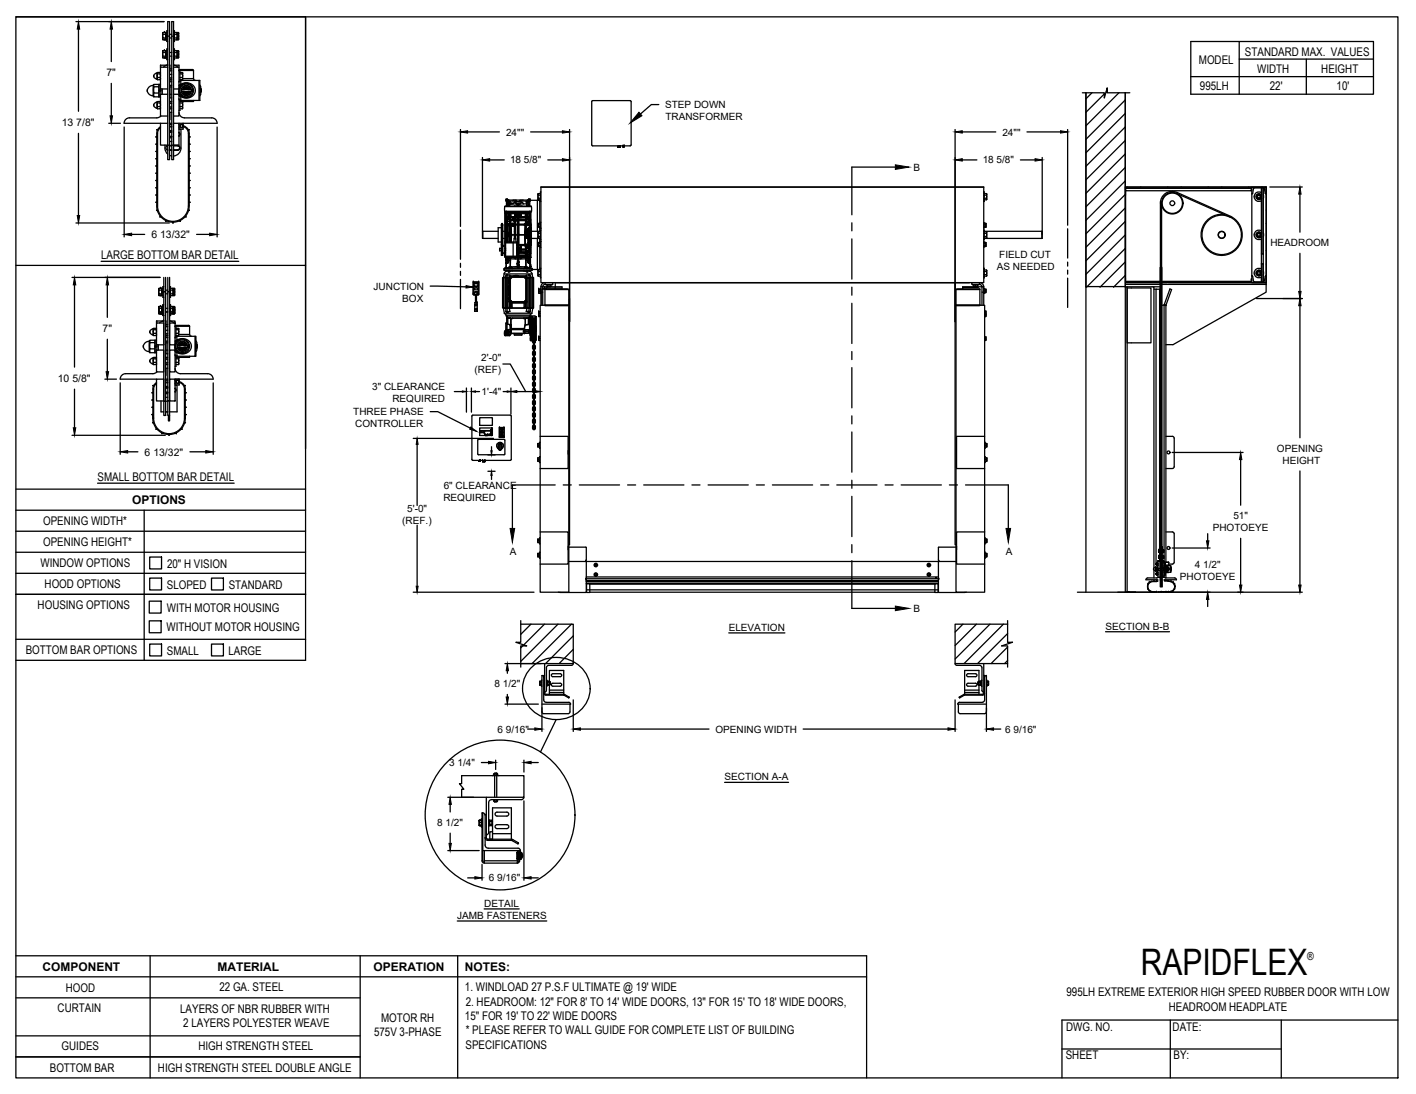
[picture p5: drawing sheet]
<svg xmlns="http://www.w3.org/2000/svg" width="279mm" height="216mm" viewBox="0 0 279 216" stroke-linecap="round" stroke-linejoin="round" font-family="sans-serif">
<defs><g id="words">
<text font-size="7.2" x="225.1" y="192.4">RAPIDFLEX</text>
<g font-size="2.4">
<text x="245.6" y="11">STANDARD MAX. VALUES</text>
<text x="236.6" y="12.7">MODEL</text>
<text x="236.8" y="17.8">995LH</text>
<text x="248.1" y="14.4">WIDTH</text>
<text x="250.6" y="17.8">22'</text>
<text x="260.7" y="14.4">HEIGHT</text>
<text x="263.7" y="17.8">10'</text>
<text x="19.9" y="51.1">LARGE BOTTOM BAR DETAIL</text>
<text x="19.3" y="94.9">SMALL BOTTOM BAR DETAIL</text>
<text x="26.1" y="99.4">OPTIONS</text>
<text x="8.5" y="103.7">OPENING WIDTH*</text>
<text x="8.5" y="107.8">OPENING HEIGHT*</text>
<text x="8" y="112">WINDOW OPTIONS</text>
<text x="33" y="112">20&quot; H VISION</text>
<text x="8.8" y="116.1">HOOD OPTIONS</text>
<text x="32.9" y="116.2">SLOPED</text>
<text x="45.1" y="116.2">STANDARD</text>
<text x="7.4" y="120.3">HOUSING OPTIONS</text>
<text x="32.9" y="124.6">WITHOUT MOTOR HOUSING</text>
<text x="32.9" y="120.7">WITH MOTOR HOUSING</text>
<text x="5.1" y="129.1">BOTTOM BAR OPTIONS</text>
<text x="32.9" y="129.2">SMALL</text>
<text x="45.1" y="129.2">LARGE</text>
<text x="8.4" y="191.7">COMPONENT</text>
<text x="42.9" y="191.6">MATERIAL</text>
<text x="73.7" y="191.7">OPERATION</text>
<text x="91.7" y="191.7">NOTES:</text>
<text x="13" y="195.7">HOOD</text>
<text x="43.3" y="195.6">22 GA. STEEL</text>
<text x="91.7" y="195.6">1. WINDLOAD 27 P.S.F ULTIMATE @ 19' WIDE</text>
<text x="210.4" y="196.6">995LH EXTREME EXTERIOR HIGH SPEED RUBBER DOOR WITH LOW</text>
<text x="11.4" y="199.7">CURTAIN</text>
<text x="35.5" y="199.9">LAYERS OF NBR RUBBER WITH</text>
<text x="36.2" y="202.7">2 LAYERS POLYESTER WEAVE</text>
<text x="75.2" y="201.6">MOTOR RH</text>
<text x="91.7" y="201.3">15&quot; FOR 19' TO 22' WIDE DOORS</text>
<text x="91.9" y="198.4">2. HEADROOM: 12&quot; FOR 8' TO 14' WIDE DOORS, 13&quot; FOR 15' TO 18' WIDE DOORS,</text>
<text x="210.4" y="203.6">DWG. NO.</text>
<text x="230.6" y="199.5">HEADROOM HEADPLATE</text>
<text x="231.4" y="203.4">DATE:</text>
<text x="12.2" y="207.3">GUIDES</text>
<text x="39.2" y="207.2">HIGH STRENGTH STEEL</text>
<text x="73.8" y="204.5">575V 3-PHASE</text>
<text x="91.9" y="207">SPECIFICATIONS</text>
<text x="91.9" y="204.1">* PLEASE REFER TO WALL GUIDE FOR COMPLETE LIST OF BUILDING</text>
<text x="210.3" y="209.1">SHEET</text>
<text x="231.6" y="209">BY:</text>
<text x="9.8" y="211.5">BOTTOM BAR</text>
<text x="31.2" y="211.6">HIGH STRENGTH STEEL DOUBLE ANGLE</text>
</g>
<text font-size="2.2" x="257.9" y="189.5">®</text>
<g font-size="2.1">
<text x="21" y="15">7&quot;</text>
<text x="12.2" y="24.9">13 7/8&quot;</text>
<text x="29.9" y="47">6 13/32&quot;</text>
<text x="20.2" y="65.5">7&quot;</text>
<text x="11.4" y="75.4">10 5/8&quot;</text>
<text x="28.5" y="89.9">6 13/32&quot;</text>
</g>
<g font-size="2">
<text x="131.3" y="21.4">STEP DOWN</text>
<text x="131.3" y="23.7">TRANSFORMER</text>
<text x="99.8" y="26.7">24&quot;&quot;</text>
<text x="197.8" y="26.7">24&quot;&quot;</text>
<text x="100.6" y="32.2">18 5/8&quot;</text>
<text x="180.3" y="33.8">B</text>
<text x="193.9" y="32.2">18 5/8&quot;</text>
<text x="196.7" y="53.4">AS NEEDED</text>
<text x="197.2" y="51">FIELD CUT</text>
<text x="250.7" y="48.6">HEADROOM</text>
<text x="73.7" y="57.2">JUNCTION</text>
<text x="79.4" y="59.6">BOX</text>
<text x="95" y="71.2">2'-0&quot;</text>
<text x="73.4" y="76.9">3&quot; CLEARANCE</text>
<text x="93.6" y="73.5">(REF)</text>
<text x="95" y="78">1'-4&quot;</text>
<text x="69.7" y="82">THREE PHASE</text>
<text x="77.4" y="79.3">REQUIRED</text>
<text x="70.1" y="84.3">CONTROLLER</text>
<text x="252" y="89.2">OPENING</text>
<text x="253.1" y="91.6">HEIGHT</text>
<text x="80.3" y="101">5'-0&quot;</text>
<text x="87.5" y="98.9">REQUIRED</text>
<text x="87.6" y="96.5">6&quot; CLEARANCE</text>
<text x="79.4" y="103.4">(REF.)</text>
<text x="239.3" y="104.8">PHOTOEYE</text>
<text x="243.4" y="102.5">51&quot;</text>
<text x="100.6" y="109.6">A</text>
<text x="198.4" y="109.6">A</text>
<text x="235.8" y="112.1">4 1/2&quot;</text>
<text x="232.8" y="114.4">PHOTOEYE</text>
<text x="143.8" y="124.5">ELEVATION</text>
<text x="180.3" y="120.8">B</text>
<text x="218.1" y="124.2">SECTION B-B</text>
<text x="97.6" y="135.6">8 1/2&quot;</text>
<text x="98.2" y="144.6">6 9/16&quot;</text>
<text x="141.2" y="144.6">OPENING WIDTH</text>
<text x="198.3" y="144.6">6 9/16&quot;</text>
<text x="88.6" y="151.2">3 1/4&quot;</text>
<text x="143" y="154">SECTION A-A</text>
<text x="86.3" y="163">8 1/2&quot;</text>
<text x="96.5" y="173.9">6 9/16&quot;</text>
<text x="95.5" y="179">DETAIL</text>
<text x="90.2" y="181.3">JAMB FASTENERS</text>
</g>
</g></defs>
<!-- layer: MOTOR LH -->
<g fill="none" stroke="#000" stroke-width=".25">
<path d="M213.6 18.3h4.3v1l.6-2v1h4.4M214.3 18.3v98.6M215.5 18.3l-1.2 1.2M217.9 18.5l-3.6 3.7M218.5 18l-.3 .2M220.8 18.3l-6.5 6.5M222 18.3v98.6M222 19.7l-7.7 7.8M99.9 39.3v.1M99.9 39.3h.2M99.9 39.3h.1M99.9 39.5v1.2"/>
<path d="M100.1 39.7v1M100.1 39.3h.1M100.1 39.7l.1 1v-.5h.1M100.1 39.3v.2M100.2 39.4v.1M100.2 39.8h.1M100.2 39.8h.4M100.2 39.8v.2h.4v-.2M100.3 39.7l-.1 .1M100.3 39.8h.3M100.3 40v.7M100.4 39.7v.1"/>
<path d="M100.4 39.7h-.3l.1 .1M100.4 39.5h.1M100.4 39.7h.1M100.5 40v.7M101.2 39.5h.6M101.8 39.5l.1 .7M101.8 39.5v.2M101.9 39.7h-2.1v-.3l4.8 .1v.2h-2M101.9 39.8h.7M102.6 39.5v.2M103.2 39.5h-.6l-.1 .8-.5 .1-.1-.2M103.8 39.8h.4"/>
<path d="M103.8 39.8v.2h.4v-.2M103.9 39.7l-.1 .1M103.9 39.8h.3M103.9 40v.7M104.1 39.5h.1M104.1 39.7h.1M104.1 39.7h.2M104.1 39.7v.1M104.1 40v.7M104.2 39.8h.1M104.3 39.4v.1M104.3 39.3v.2"/>
<path d="M104.3 39.7h.1M104.3 39.3h.3M104.3 39.7l-.1 .1M104.3 39.3h.1M104.4 39.7v1M104.5 39.7v1M104.6 39.3h.1M104.6 39.3v.4M104.6 39.5h2M106 39.5v6.1M106.2 38.5v.6h.4M106.2 39.1v.3h.4"/>
<path d="M106.2 38.2v1.2M106.5 39.8h.2M106.5 39.5v4.6M106.6 38.2h-.4v.2v.1h.4M106.7 36.9h87.4v18.9h-87.4zM106.7 37.9l-.1 1.9M106.7 36.9h87.4M194.1 37.9v1.9M194.2 38.2h.4l.1 .2-.1 .1h-.4M194.2 39.1h.4M194.6 38.5v.9h-.4M194.6 38.2v1.2"/>
<path d="M222 22.4l-7.7 7.8M222 25.1l-7.7 7.7M222 27.7l-7.7 7.8M222 30.4l-7.7 7.8M222 33l-7.7 7.8M222 35.7l-7.7 7.8M222 38.4l-7.7 7.7M222.1 38.6v-1.7h27.7v18.9M222.1 37.3h-.1M222.1 36.9v.3h24.8M222.1 37.2v.4h24.8v-.4M222.1 37.6v17.9"/>
<path d="M222.4 36.9h.1M225.1 36.9h.1M230.4 36.9h.1M232.2 38.2l10.7 4.7M233.1 36.9h.1M238.4 36.9h.1M241.1 36.9h-.1M246.4 36.9h.1M246.9 36.9v.3M246.9 37.6h.1M247 38.3v17.5h-17.8M247.1 38.3l-.1-1.4h2.8l-.1 1.4"/>
<path d="M247.2 38.2h-.1M247.3 37.3l-.1 .9M247.9 38.8l.2 .5M247.9 38.8v.3l.2 .2M248.9 38a.94 .94 0 0 0-1.4 .8 .94 .94 0 0 0 1.4 .8M248.9 39.1l-.5 .3-.3-.1M248.9 38.5a.54 .54 0 0 0-.6-.3 .54 .54 0 0 0-.4 .6M248.9 38.6a.53 .53 0 0 0-.6-.3 .53 .53 0 0 0-.4 .5M248.9 39l-.4 .3h-.4M248.9 37.1v18.5M249.1 36.9h-.1M249.2 37.1l.1 18.5"/>
<path d="M249.2 38.4v.8M249.3 37.1l.2 .2 .2 .9M249.3 37.1h-1.7l-.3 .2M249.8 36.9v19.2M249.8 36.9h-27.8M93.4 55.7v2.4l.3 .1M93.4 55.7v2.3M93.4 58h.1M93.4 55.6l1.1 .1-.1 2.5M93.4 55.7h.1M93.4 55.7h1.1M93.4 58.1h.2z"/>
<path d="M93.7 55.9h-.2h.2M93.7 55.9h.1M93.7 57.7h.5M93.7 57.7v.3h-.3M93.7 58v.2M93.7 59.8h.2M93.7 59.8v.3M93.7 59.7h.1M93.7 59.7h.2M93.8 58.2h.3M93.8 58.2v1.5M93.8 57.5l-.1 .2"/>
<path d="M93.8 57.5h.2M93.9 59.7h.2M93.9 59.8h.2M94 57.5l.2 .2M94 58.2v1.5M94.1 58.2h.1M94.1 59.7h.1M94.1 59.8v.3M94.2 58.2h.1M94.2 58v.2h-.5M94.2 57.7h.1M94.2 57.7v.3"/>
<path d="M94.2 58.2h.2M94.2 58v.1M94.2 58l.2 .1h-.2M94.5 55.7h.1M94.5 55.7l-.1 2.3h-.2M95.2 45.7l.1 1.4zM95.2 47l3.1 .1M95.3 45.6h3M98.6 49v.5M98.6 49.5h.3M98.6 49h.3M98.9 44.9h-.6v2.9h.6"/>
<path d="M98.9 48.3h.1M98.9 44.5h.3M99 49.5h.1M99 49.7h.1zM99 49.9h.1zM99 50.1h.1zM99 50.3h.1zM99 50.4h.1zM99 48.8h.1M99 48.6h.1M99 48.4h.1M99 48.2h.1"/>
<path d="M99 50.3h.1M99 44.4h.1M99 44.3h.1M99 44.8h.1M99 44.7h.1M99 44.5l.1 .1M99 44.4v.1M99 44.3v.2zM99 44.3v.1M99 44.3l.1 .1M99 44.5h.1M99.1 49.2h.1"/>
<path d="M99.1 49.2l-.1 .1M99.1 44.8h.1M99.1 44.4h.1M99.1 44.3v.1M99.1 44.3h.1M99.1 44.3l-.1 .1M99.1 44.7h.1M99.1 44.7h-.1M99.1 44.6h.1M99.1 44.5h.1M99.1 44.4v.1M99.1 49h-.1"/>
<path d="M99.1 49.5h.1M99.1 49.9l-.1 .1h.1M99.1 50.2h-.1h.1M99.1 50.2h.1M99.1 50.3h.1M99.1 50.4h.1M99.1 48.2h-.1h.1M99.1 44.3l.1 6.1h-.3v-6.1l.1 6.1M99.1 44.3v6.1M99.1 48.3h.1M99.2 50h.4M99.2 45.6h.4"/>
<path d="M99.2 47.1h.4M99.2 48.6h.4M99.3 48.5h.1M99.3 54.8v6M99.4 54.7l-.1 6.1 .2 1M99.4 54.7h.4M99.5 53h5.5M99.5 53.3h.1M99.5 53.3h5.5M99.5 53v.3M99.6 41.7l.1 .1 5.2-.1M99.6 40.8v.9h5.3"/>
<path d="M99.6 40.8h5.3M99.6 47.8h2.4v2.9h-2.3v-2.9M99.6 49.5h.1M99.6 49h.1M99.6 47.9h2.4M99.6 49.6h.1M99.6 50.6h2.4M99.6 47.6h.3M99.6 42.1h.1M99.7 54.8v6M99.7 40.7l-.1 .1M99.7 40.7h5.1"/>
<path d="M99.7 50.8h.1M99.7 41.9h.1M99.7 42h-.1v8.7h.1v-1.2M99.7 50.7l.1 .1M99.7 49.7v.4M99.7 42.6v.9M99.7 50.7h.1M99.7 44.5h.2M99.7 45.1h.2M99.7 41.9h.3M99.7 48.2h.1M99.7 47.8h.1"/>
<path d="M99.7 48.1h.1M99.7 50.8l.2 .1v.2M99.7 49.5h.1M99.7 49h.1M99.7 49v.5M99.8 41.9h-.1M99.8 50.8h.9zM99.8 50.8l.1 .2M99.8 41.9l-.1 7.6M99.8 50.7l-.1 .1M99.8 52.9h.1M99.8 52.9v.1"/>
<path d="M99.9 51.3h.1M99.9 51.3h.2M99.9 51.9h.1M99.9 51.3v.1M99.9 44.9h-.2M99.9 51.4h.1M99.9 44.6h-.2M99.9 41.8v.1M99.9 44.2v-2.1v5.7M99.9 44.2h.1M99.9 44.2v.3M99.9 44.5h.1"/>
<path d="M99.9 44.5v2.2M99.9 42.1h.1M99.9 41.8h.1M99.9 44.4v.1M99.9 44.2v.1M99.9 50.8l.6 .1M99.9 52.9h.1M99.9 52.9h-.1M99.9 51.4h.2M99.9 51.4h.3M99.9 51.8v.1M99.9 46v.4"/>
<path d="M99.9 42.9l.1 .1M99.9 42.9h.1M99.9 46h.2M99.9 42.1v.7M99.9 42.2v.5zM99.9 42.8h.1M99.9 42.4v.4M99.9 46.7v1.1M99.9 42.1h.4M99.9 42.4h.8M99.9 44.3h.1M99.9 44.4h.1"/>
<path d="M99.9 44.3h.9M99.9 43.2l.1 1M99.9 42.9l.8 .1M99.9 42.8v.1M99.9 42.8l.5 .1M99.9 44.5v1.5M99.9 43.1l.8 .1M99.9 44.3v.1M99.9 40.6h.2M99.9 44.3h.2M99.9 44.4h.2M99.9 46.4v.3"/>
<path d="M99.9 42.1v.3M99.9 42.8h.5M99.9 46l.1-1.5h.1v1.5M99.9 46.7l.1 1.1M100 44.4h.1M100 44.4h-.1M100 44.3h.1M100 44.5h-.1M100 53.5h.3M100 53.5l-.5 .6M100 43h-.1M100 43l-.1 .1"/>
<path d="M100 43.1h.6zM100 54.8h-.8v6h.8M100 54.3v-.1l.2 .1M100 54.7v6.2M100 53.3v.1M100 53.4h.3M100 53.4v.1M100 41.9v.1h4.4v-.1M100 42h4.4M100 46.7h.1h-.2M100 44.5h.1M100.1 54.3v.4"/>
<path d="M100.1 43.6h.1M100.1 54.8v6M100.1 43.6v.1M100.1 43.4v.2h.5M100.1 42.1h-.2M100.1 44.3v.1M100.1 44.4h.1M100.1 44.3h.1M100.1 51.3l.1 .1M100.1 51.9h-.2v1M100.1 51.9h-.2M100.1 51.8l.1 .1"/>
<path d="M100.1 51.4h.1M100.1 44.4h.1zM100.1 46l.1 .7zM100.1 46h-.1M100.1 46.7h.1M100.1 46h.1M100.1 44.5l.1 1.5M100.1 46.7v1.1M100.1 51.4v.4M100.2 44.5h.1M100.2 44.2h.1M100.2 44.2h-.2"/>
<path d="M100.2 44.2l-.2-.7 .3-.3 .3 .3v.5l-.2 .2M100.2 40.6h.1M100.2 51.4h.1M100.2 51.8l-.3 .1M100.2 51.8h.1M100.2 43.3h.3M100.2 44.2l-.2-.7 .3-.3 .3 .3-.1 .7M100.2 51.4l.1 .2M100.2 46.6h.1M100.2 46.1v.6M100.2 46.7h-.1M100.2 46.1h.1"/>
<path d="M100.2 46.7h.1M100.2 46h.1M100.2 44.5v1.5M100.2 46.7v1.1M100.2 54.7v.1M100.2 46.2h.7v.1M100.2 46.5h.7v.6M100.2 46.6l.4 .1M100.2 46v.1M100.2 46l.1 .1M100.2 51.3l.5 .1M100.2 51.3a.31 .31 0 0 1 .2 .3 .31 .31 0 0 1-.3 .3h-.2v1"/>
<path d="M100.2 51.8l-.1 .1M100.2 51.4l.1 .2-.1 .2M100.2 44.2h.2M100.2 44.3v.1M100.2 44.3h.1M100.2 46.5v.1M100.2 46.6v.1M100.3 44.4h-.1M100.3 44.3h.1M100.3 44.4h.1M100.3 46.6l-.1 .1M100.3 46.1h.2"/>
<path d="M100.3 46.6h.2M100.3 52.9h-.5M100.3 52.9h.5M100.3 44.3v.1M100.3 52.9h.1M100.3 51.3l.4 .1v1.3M100.3 51.6h.1M100.3 51.5v.1M100.3 51.5v.3M100.3 53.3l.1 .4 .6-.2h2.5M100.3 42.2h.1M100.3 42.1l.1 .2"/>
<path d="M100.3 42.2h.2M100.3 51.6v.1M100.3 52.9h.4M100.3 52.7h.4M100.3 52.9h-.4M100.4 44.3h.1M100.4 42.8h.1M100.4 42.7h.1M100.4 42.7v.1M100.4 42.3h.1M100.4 42.8l.3 .1M100.4 42.8l-.5 .1"/>
<path d="M100.4 44.2h.3M100.4 44.4h.1M100.4 58.7v.5M100.4 56.3v1.2M100.4 55.2v.8M100.4 44.3l.1 .1M100.4 44.3v.1M100.4 56.3h.1M100.4 57.5h.1M100.4 55.2h.1M100.4 56h.1M100.4 58.7h.1"/>
<path d="M100.4 59.2h.1M100.4 57.6v.7M100.4 59.5l.3 .3v1M100.4 54.9l-.4-.1v6l.5-.2M100.4 58.3h.1M100.4 57.6h.1M100.4 54.7l.1 4.8zM100.5 59.6v1.2h.4v-1M100.5 44.4h.1zM100.5 44.4h.1M100.5 44.3h.1v.1M100.5 44.3h-.1"/>
<path d="M100.5 50.9l.1 .1h-.7v.3M100.5 50.8v.1M100.5 50.8h.1M100.5 59.7v1.1M100.5 59.5l.2 .2M100.5 54.7l.2-.2h3l.2 .2v4.9l-.2 .1h-3M100.5 52.9l.1-.2 .1 .2M100.5 52.7h-.2v.2M100.5 42.8h.1M100.5 50.8l.2 .1M100.5 53.3v.4M100.5 46.6l.1 1.2"/>
<path d="M100.5 44.5l.1 1.5M100.5 44.5h-.3M100.5 44.5h.1M100.5 42.2l-.1 .1M100.5 42.2h.1M100.5 42.1l.1 .1M100.5 46.1v.1M100.5 46.1l-.3 .1M100.5 46.5l-.3 .1M100.5 46.6l.1 .1M100.5 44.5h.1zM100.5 40.2h.2"/>
<path d="M100.6 46.7v1.1M100.6 42.1v.1M100.6 59.3l.3 .1 .1 .2M100.6 54.5v-.2h-.8v.4h.6M100.6 42.1h.1M100.6 42.2h.1M100.6 42.1l-.1 .1M100.6 40.2v.5M100.6 55v4.3M100.6 42.7l.1 .1M100.6 43.7h-.5v.3M100.6 42.2h-.1"/>
<path d="M100.6 44.4l.2 .1M100.6 42.7h-.2M100.6 44.4h.1M100.6 44.3v.1M100.7 43h.1M100.6 44.6l-.1 1.5M100.6 43.5a.28 .28 0 0 0-.3-.2 .28 .28 0 0 0-.2 .2v.4a.28 .28 0 0 0 .2 .3 .28 .28 0 0 0 .3-.3M100.6 42.2l-.1 .1M100.6 44.3h.1M100.6 44.4h.2M100.6 42.2l.1 .2M100.6 55v4.3l.4 .3"/>
<path d="M100.6 42.8h.1M100.6 43l-.7 .1M100.6 43h.1M100.6 46l-.4 .1M100.6 46l-.1 .1M100.6 44.5l-.1 1.6M100.6 44.5h.1M100.6 52.7h.1M100.7 42.9v.1M100.7 42.8h.1M100.7 43.1v.3M100.7 43.4h.5"/>
<path d="M100.7 43.1l-.1 .3M100.7 42.4h.1M100.7 42.4v.4M100.7 51.1v.3zM100.7 43.4l.6 .1M100.7 43.4v.1M100.7 43.4h.1M100.7 42.1h.2zM100.7 52.7l1.4-.1v.3M100.7 43v.4M100.7 44.3h.1M100.7 50.9l-.8 .1v.3h.3"/>
<path d="M100.7 43.5v.7M100.7 52.7h.1M100.7 43h.5M100.7 54.5l-.3 .2M100.7 52.9h.1M100.7 54.8v4.6l-.1-.1M100.7 59.4l.1 .1h2.8M100.7 54.8l-.1 .2M100.7 54.5h3M100.7 59.7h3M100.7 42.8h.1zM100.7 42.9h.1"/>
<path d="M100.7 51v.1M100.7 42.8v.1M100.7 43.4l.1 .1M100.7 42.9h.5M100.7 40.1l.4 .1-.4 .1M100.7 51.4v1.3M100.7 50.8h.2zM100.7 50.7v.1M100.7 43.5l.1 .7 .1 .1M100.8 44.5h.1M100.8 42.8l-.1 .1M100.8 42.7h.1"/>
<path d="M100.8 42.7l-.1-.5 .1 .5M100.8 42.7l-.1 .1M100.8 44.4h.1M100.8 52.9h.1M100.8 44.3h.1M100.8 44.3v.1M100.8 42.7l.6 .1zM100.8 42.9h.5M100.8 42.9h-.1M100.8 42.8v.1M100.8 42.8h.6M100.8 59.5l.2 .1"/>
<path d="M100.8 44.5l.1 1M100.8 45.6v-1.1h-.2v1.5M100.8 50.8h.1M100.8 44.2l-.2 .1M100.8 42.1l-.3 .1M100.8 47.1v.7M100.9 50.8h.5M100.9 50.8l.5 .1M100.9 44.3h-.1M100.9 44.3h.1M100.9 50.7v.1M100.9 46.4h.1"/>
<path d="M100.9 45.5v.7h-.7M100.9 45.5h.1M100.9 52.9h.1M100.9 52.9l-1.1 .1M100.9 42.1h-.4M100.9 47.1v.7M100.9 44.4h-1M100.9 44.3v.1M100.9 44.4l.1 .1M100.9 44.4v.1M100.9 52.9h-.1M100.9 46.4v.7"/>
<path d="M100.9 46.4v.1h-.7M100.9 46.3v.1M100.9 46.3h.6M100.9 46.4h.6M101 52.9l-1.5 .1 .3-.1M101 52.9h.1M101 52.9h-.1M101 44.3h.1M101 54.6l-.4 .4M101 54.6l-.1 .3-.3 .1M101 54.6l-.2 .1M101 50.8h.1"/>
<path d="M101 44.3v.1a.27 .27 0 0 0 .2 .2 .27 .27 0 0 0 .3-.2M101 44.4h.1M101 44.4h-.1M101 54.6h2.5M101 59.7h2.5M101 44.5h-.2l.1 1.8M101 44.3l.2-.2 .3 .1a.24 .24 0 0 0-.3-.1 .24 .24 0 0 0-.2 .3M101 44.5a.27 .27 0 0 0 .2 .2 .27 .27 0 0 0 .3-.2M101 44.4v.1M101 44.4a.26 .26 0 0 0 .2 .2 .26 .26 0 0 0 .3-.2M101 53.5h2.5M101 59.8v1h2.4v-1"/>
<path d="M101.1 53.3v.1M101.2 43.2l.1 .3h-.6M101.2 43.4h-.6M101.3 47.8v2.9M101.3 43.3l.3-.2 .3 .2M101.4 50.8h.1M101.4 50.8h1.4M101.4 50.8l.2 .1M101.4 47.8v-.7h.4v.7M101.4 50.7v.1M101.4 54.4h.9M101.4 54.4v.1"/>
<path d="M101.4 44.2l.1 .1M101.5 44.4h.1M101.5 44.3h.1M101.5 43.7a.27 .27 0 0 1-.1-.4 .27 .27 0 0 1 .4 0 .27 .27 0 0 1-.1 .4 .2 .2 0 0 0 .1-.3 .2 .2 0 0 0-.3 0 .2 .2 0 0 0 0 .3M101.5 47.1v-3.6l.1-.1 .1 .1v3.6M101.5 45.7h.2M101.5 44.2a.32 .32 0 0 0-.3-.1 .32 .32 0 0 0-.3 .2M101.5 42.7l-.3 .2v.3l.1-.3 .3-.1-.3 .1M101.5 50.8l.1 .1M101.6 50.9h.1v.2h-.5a.32 .32 0 0 1-.5-.2M101.6 42.1h.1M101.6 42.1h-.9"/>
<path d="M101.6 42.1v.8M101.6 50.7v.2M101.6 42.8l-.3 .1-.1 .4M101.6 42.8l-.3 .1-.1 .3M101.6 42.1v.7M101.6 42.8h.1M101.6 42.2v.5M101.6 42.8v.1M101.6 42.1v.8h.2M101.7 42.1h.1M101.7 50.8l.4 .1M101.7 44.3l.5 .1"/>
<path d="M101.7 44.4h.4l.1 2M101.7 46.3l.4 .1M101.7 46.4h.4M101.7 51.1h.4v.6M101.7 42.4v.3M101.7 42.7l.1 .2M101.7 42.1v.3M101.7 42.9h.1M101.8 42.4v.2M101.8 42.6v.1M101.8 42.9l.1 .1 .3-.2-.3 .1M101.8 42.1l-.1 .3"/>
<path d="M101.8 42.4h.1M101.8 42.9h.1M101.8 42.6h.1M101.8 42.4l.2 .1M101.8 42.1l.1 .3M101.8 42.9l.1-.2v.2M101.8 42.2h.1M101.8 42.1h-.1M101.8 40.2l-.2-.3-.3 .3M101.9 42.1h-.1M101.9 42.1v.1M101.9 40.2h-.8"/>
<path d="M101.9 40.7h.1M101.9 42.6h.1M101.9 42.5h.1M101.9 42.6l-.1 .1M101.9 42.8v.1M101.9 42.8h.1M101.9 42.6h-.1M101.9 42.2v.2M101.9 42.8h.2M101.9 42.4h.1M101.9 43.5h.3M101.9 43.5h.2v.7h-.4"/>
<path d="M101.9 43.4l.3 .1M102 49.8l.2 .1M102 50.4h.1M102 49h.1M102 49.2h.1M102 49.1h.1M102 49.3v.1M102 50.5h.1M102 49.9h.1M102 50.6h.1M102 42.6h-.1M102 42.6h.1"/>
<path d="M102 49.2v.1M102 42.4h.1M102 42.7l-.1-.1 .1 .1M102 49v.1M102 42.6h-.2M102 42.5v.1M102 49.1v.1M102 42.5h.1M102 42.6l.2 .1 .2-.1M102 49.3l.2 .1 .2-.1M102 49l.2-.1 .2 .1M102 42.4l.2-.1 .2 .1"/>
<path d="M102 42.5l.2-.2 .2 .2M102 49l.3-.1 .2 .3M102 42.4v.1M102 49.3h.1M102 49.3l.1 .1M102 42.6l.1 .1M102 52h.1M102 42.6l.1 .2M102 52l.1 .1M102.1 49.3v.1M102.1 52.3h.1M102.1 52h-.1"/>
<path d="M102.1 51.9l-.1 .1M102.1 52.3v.1M102.1 42.1h.3M102.1 42.1h.1M102.1 42.1h-1.5M102.1 42.1l.1 .1 .2-.1M102.1 50.9l.1 .2M102.1 50.6v.1M102.1 50.6h.1M102.1 50.4l-.1 .1M102.1 42.1l-.2 .1M102.1 48.9h.1"/>
<path d="M102.1 42.3h.1M102.1 42.8h.1M102.1 49.9h.1M102.1 46.4h.1M102.1 50.9h.1M102.1 49.9v.5M102.1 50.5v.1M102.1 52.4l.1 .2M102.1 49.9h-.1M102.1 40.7h-.6M102.1 50.7h.1M102.1 50.7h.2"/>
<path d="M102.1 40.4v.3M102.1 49.4h.1M102.1 48.9l-.1 .1M102.1 42.3l-.1 .1M102.1 42.7h.1M102.1 49.4l.1 1.2M102.1 42.7l.1 .1M102.1 52.4h.1M102.1 50.5h.1M102.2 52.7h.1M102.2 52.3h.1M102.2 42.1h.1"/>
<path d="M102.2 50.6h.1M102.2 46.4v2M102.2 46.4h.1M102.2 42.8v3.6M102.2 42.8h.1M102.2 48.9h.1M102.2 48.4v.5M102.2 42.3h.1M102.2 42.1v.2M102.2 49.4h.1M102.2 42.3h-.1M102.2 48.9h-.1"/>
<path d="M102.2 49.9v.7M102.2 49.9h.1M102.2 49.4v.5M102.2 49.7v.1M102.2 43.4h.1M102.2 49.4l-.1 .3h-.1M102.2 43l-.1 .4h-.2M102.2 42.9l-.3 .1M102.2 50.5h-.1M102.2 42.2l-.2 .2M102.2 48.5l-.2 .5M102.2 44.2l-.5 .1"/>
<path d="M102.2 48.4l-.2 .1M102.2 49.9h-.1M102.2 48.3l-.2 .1M102.2 48.3h-.2M102.2 46.4l-.1 1.9h-.1M102.2 42.8v6.1M102.2 49.4v1.2M102.2 51.7l-.1 .6M102.2 50.6l-.1 .1M102.2 50.9v1.9M102.2 50.9h.1M102.2 50.9h-.1"/>
<path d="M102.2 49.2h.1M102.2 42.7h.1M102.2 52.8l-.1 .1M102.2 52.8h.1M102.2 51.9v.1M102.2 49.4l.1 1.2M102.2 50.7h.1M102.2 42.8l.1 6.1zM102.2 52.9h.1M102.2 52.9h-1.2M102.2 51.7v.3M102.2 51.7l.1-.8v1.9"/>
<path d="M102.2 50.9v.8M102.2 52v.8M102.3 52.8l.1 .1M102.3 52.8l-.1 .1M102.3 52.8h.1M102.3 48.9h.1M102.3 42.3h.1M102.3 50.6v.1M102.3 50.9h.1M102.3 50.9v.8M102.3 52.4h.1M102.3 51.7h.1"/>
<path d="M102.3 54.4v.1M102.3 50.5h.1M102.3 42.1h.1M102.3 50.6h.1M102.3 42.8v3.6M102.3 46.4h.1M102.3 46.4v2.5M102.3 42.8h.1M102.3 42.1v.2M102.3 49.9h.1M102.3 49.9v.7M102.3 49.4v.3"/>
<path d="M102.3 42.9v.1M102.3 49.4l.1 .3h1.3M102.3 43.4h.1M102.3 42.8l.1 .1 1.3 .1M102.3 42.2h.1M102.3 42.8l.4 .1M102.3 48.4v.1M102.3 44.2l1.2 .1M102.3 42.7h.1M102.3 48.3l.1 .1h1.1M102.3 44.4l1.3-.1-.1 .1M102.3 48.3h1.2"/>
<path d="M102.3 46.4l.1 1.9h1.1M102.3 42.8v6.1M102.3 49.4v1.2M102.3 43.5h1.5M102.3 51.7v1.1M102.3 49.4h.1M102.3 48.9l.1 .1M102.3 42.3l.1 .1M102.3 42.7v.1M102.3 40.7h.7M102.3 50.7h.1M102.3 40.4v.3"/>
<path d="M102.4 50.9l-.1 .2M102.4 49.9l1.3 .1M102.4 49.9h.1M102.4 42.1h1.5M102.4 42.1h.1M102.4 42.1h-.1M102.4 50.5l-.1 .1M102.4 50.4l1.3 .1M102.4 42.1v.1M102.4 49.9l1.4-.1-.1 .1M102.4 42.2v.2M102.4 42.8h.1"/>
<path d="M102.4 46.4h1.1l.1 1.8M102.4 46.4h.1M102.4 50.4h1.3M102.4 49.9v.5M102.4 50.5h1.3M102.4 42.8h.2M102.4 49.9h1.3M102.4 51.7v.6M102.4 52.3h.1M102.4 51.8h.1M102.4 52.2v.1M102.4 52.3l-.1 .1"/>
<path d="M102.4 49.3v.1M102.4 42.5h.1M102.4 49.1v.1M102.4 49l.2 .1M102.4 42.4l.1 .1M102.4 42.4h.1M102.4 49h.1M102.4 42.6h.1M102.4 49.3h.1M102.4 49l.1 .1M102.4 49.3l-.1 .1M102.4 42.6l-.1 .1"/>
<path d="M102.4 52.3l-.1 .3M102.4 49.4h-.1M102.4 42.6l.1 .1M102.4 51.7v.1M102.4 49.4h.3M102.4 49.2l-.1 .2-.3-.1M102.4 42.5l.1 .1M102.4 49.2h.1M102.4 49.2v.1M102.5 42.6h.2M102.5 49.2l.2 .1M102.5 42.6h-.1"/>
<path d="M102.5 49.2l-.1 .1M102.5 42.5h.1M102.5 49v.1M102.5 42.7l-.1 .1M102.5 42.4h.1M102.5 42.6h.1M102.5 49.2h.1M102.5 49.1h.1M102.6 42.4h.1M102.6 42.7h.1M102.6 49.3h.1M102.6 49.1h-.1"/>
<path d="M102.6 42.6l-.1 .1M102.6 42.6h-.1M102.6 42.6l.1 .1M102.6 49.2l.1 .1M102.7 42.8h.1M102.6 49v-.2l.1 .2M102.6 42.8h.1M102.6 42.7v.1M102.6 49.1h.1M102.6 40.2h1.3M102.6 42.6h.1M102.6 49.2h.1"/>
<path d="M102.6 42.1h.1M102.6 42.1l-.2 .1M102.6 42.1l.1 .8M102.6 42.5l.1 .1M102.7 42.4l-.1 .1M102.7 42.7v.2M102.7 42.1v.3M102.7 42.9h-.1M102.7 42.2l-.1 .2M102.7 49h-.1M102.7 42.4h-.1M102.7 42.4h.1"/>
<path d="M102.7 40.2l.3-.3 .3 .3M102.7 42.4v.3M102.7 49.3h.1M102.7 49.3v.2h.1M102.7 49v.3M102.7 42.9h.1M102.7 48.8h.1M102.7 49.1v.1M102.7 49l-.1 .1M102.7 49.5h.1M102.7 49.3v.2M102.7 49.3l-.1 .2"/>
<path d="M102.7 42.6h.1M102.7 49.2v.1M102.7 43h.1M102.7 48.7l.2 .1v.4h.9M102.7 40.2h.1M102.7 40.7h.1M102.7 48.8h.1v.5M102.7 48.8h-.1M102.7 42.1h.1M102.7 48.8v.7M102.7 42.7v.2h.1M102.7 51.1h-.3v.6"/>
<path d="M102.8 48.7v.1M102.8 48.8h.1M102.8 48.8v.7M102.8 49.5v.1M102.8 48.8h-.1v.2M102.8 49.5h.1M102.8 42.9h-.1M102.8 42.9h.1M102.8 42.1v.8M102.8 49.3v.2M102.8 42.8h.1M102.8 42.8v.1"/>
<path d="M102.8 42.1v.7M102.8 49.3v.1M102.8 42.2h.1M102.8 42.8l.1 .1M102.8 50.8v.1M102.8 50.8l-.5 .1M102.8 50.8l.1 .1M102.8 50.7v.1M102.9 42.9h.8M102.9 42.2v.6h.8h-.9M102.9 42.8h.1M102.9 49.3h.9"/>
<path d="M102.9 42.1l-.1 .8M102.9 42.1h-.1M102.9 42.1v.1M103.1 50.7v.1h-.2M103.1 50.8h.1M103.4 53.3v.1M103.5 44.4h-1.1l-.1 2M103.5 44.4h.1M103.5 44.4l.1 .1-.1 1.8-1.1 .1M103.5 48.3h.1M103.5 44.4v.1M103.5 48.2v.1"/>
<path d="M103.5 54.6l.1 .1M103.5 54.6l.1 .3 .3 .1M103.5 50.8h.1M103.5 52.9h.1M103.5 52.9h-1.3M103.5 52.9l1.4 .1M103.5 48.4l-1.1 .1v.5M103.5 44.3v.1M103.5 46.4l.1 1.8M103.5 44.4h.2M103.5 46.3v.1M103.5 52.9h.2"/>
<path d="M103.5 52.9v.1M103.5 46.4h.1M103.5 46.3l.1 .1M103.5 48.5h.1M103.6 52.9h.1M103.6 52.9l1 .1M103.6 48.4h-.1M103.6 42.1l.3 .1M103.6 54.7l.2 .3v4.3M103.6 59.5l-2.6 .1M103.6 48.5h.1v.7M103.6 50.8l-.6 .1"/>
<path d="M103.6 46.4h.1M103.6 46.4v.6M103.6 42.1h.2zM103.6 50.7h-1.6h.1M103.6 50.7h1h-2.3M103.6 50.7v.1l-.7 .1M103.6 48.2l-.1 .1M103.6 50.8h.1M103.6 48.4v.1M103.6 48.2l.1 .1M103.6 42.1h.3M103.6 47l.1 1.2h.8v-1.2"/>
<path d="M103.6 44.3h.1M103.6 44.3h.9M103.6 54.7h-2.8l-.1 .1M103.6 54.7l.1 .1v4.6l-.1 .1M103.6 44.2l.1 .1M103.6 44.5l-.1 1.8M103.7 49.9h.1M103.7 48.3l-.2 .2M103.7 44.3h-.1M103.7 48.3l-.1 .1M103.7 44.4h.1M103.7 44.4h.8"/>
<path d="M103.7 48.3h.1M103.7 44.3h.1M103.7 48.4h.8M103.6 44.5h.1M103.7 49.9h-1.3M103.7 42.8h-.8M103.7 42.8h.1M103.7 48.4h.2M103.7 44.4h.2M103.7 44.3h.2M103.7 48.3h.2M103.7 48.4l-.1 .1"/>
<path d="M103.7 50h.1M103.7 48.3v.1M103.7 44.3v.1M103.7 52.9h.5M103.7 52.9h.1M103.7 50v.4M103.7 49.2l.1 .1M103.7 48.4h.1M103.7 42.2h.1l-.1 .5zM103.7 42.7h.1M103.7 50.4h.1M103.7 49.9v.1"/>
<path d="M103.7 43.5v.7l-.1 .1M103.7 44.2v.1M103.7 42.7l.1 .1M103.7 44.2h.1M103.7 50.4v.1M103.7 45.7h.7v1.3h-.7zM103.7 42.8v.1M103.7 43.5h.1M103.7 44.5h.8v1.2h-.9zM103.7 46.8l.1 .1zM103.7 46.7l.1 .1zM103.7 46.6l.1 .1z"/>
<path d="M103.7 46.5l.1 .1zM103.7 46.4l.1 .1zM103.7 46.3l.1 .1zM103.7 46.2l.1 .1zM103.7 46.1l.1 .1zM103.7 46l.1 .1zM103.7 45.9l.1 .1zM103.7 45.8l.1 .1zM103.7 46.9h.1zM103.7 45.8h.1zM103.7 43.5v.7M103.7 48.5v.7"/>
<path d="M103.7 49.2h.1M103.7 48.5h.3M103.7 44.2h.3M103.7 52.9h.3M103.7 50.5h.1M103.7 50.6h.1M103.7 50.7l-.1 .1M103.7 50.8h-.1M103.7 50.8h1zM103.7 46.2h.1M103.7 46.2v.1M103.7 46.3h.1"/>
<path d="M103.7 46.4l.1 .1M103.7 46.4h.1M103.8 46.5h.1M103.7 46.1h.1M103.7 46h.1M103.7 46.7h.1M103.7 45.9h.1M103.7 46.8h.1M103.8 45.8h.1M103.7 45.8h.1M103.7 50.5v.1M103.7 46.2l.1 .1"/>
<path d="M103.7 46.6v.1M103.7 51.4v-.3v1.6M103.7 43.5h-1.3v.7l1.1 .1M103.7 49.2h-.9l.1 .1M103.7 46.3v.1M103.7 46.5h.1M103.7 46.6h.1M103.7 49.7l-1.3 .1-.1 .1M103.7 43h-1.3v.4h1.4M103.7 49.7l.1 .1M103.7 42.9h.1M103.7 49.8v.1"/>
<path d="M103.7 50.5l.1 .1M103.8 46.4h.1M103.7 44.6l.1 .1zM103.7 44.8l.2-.1zM103.7 44.9l.2-.1zM103.7 48.4v.1M103.7 54.5l.3 .2M103.7 49.3h.1M103.7 54.8l.2 .2M103.7 52.7l-1.3-.1v.3M103.7 43.4h-1.3l-.1 .1M103.7 49.8l.4 .1"/>
<path d="M103.8 44.8h.1M103.7 52.7h.1M103.7 52.7h.4M103.7 43.4v.1M103.8 43l.7 .1M103.8 43v.4M103.8 43h.1M103.8 42.1l-.9 .1M103.8 44.3h.1M103.8 49.7v.1M103.8 49.7h.1M103.8 48.5h-.1"/>
<path d="M103.8 46.3l-.1 .1M103.8 46.6h.1M103.8 43.5v.7M103.8 48.5v.7M103.8 49.2h.1M103.8 46.7h.1M103.8 43.4h-.1M103.8 50.6h-1.5M103.8 51.1v-.2l.8 .1v.3M103.8 43v.1M103.8 49.9l-.1 .1M103.8 43.4v.1z"/>
<path d="M103.8 49.9h.1M103.8 49.4v.3M103.8 49.3v.1M103.8 43.5h.1M103.8 49.9v.4M103.8 49.8l-.1 .1M103.8 42.8h-.1M103.8 49.4v.2M103.8 43.1v.3M103.8 43.1h.1M103.8 49.6v.1M103.8 46.2h.1"/>
<path d="M103.8 46h.1M103.8 43.4h.1M103.8 46.7h-.1M103.8 49.5l.7 .1M103.8 46h-.1M103.8 45.9h.1M103.8 42.4h.1M103.8 42.4h.7M103.8 42.8h.1M103.8 46.6v.1M103.8 43.2h.7M103.8 49.9v.1"/>
<path d="M103.8 50.5h.1M103.8 42.9v.1M103.8 50.6h.1M103.8 50.3h.1M103.8 50.3l-.1 .1M103.8 50.3h.7M103.8 50.4h.1M103.8 42.9h.8M103.8 49.8h.7M103.8 45.8h.1zM103.8 45.8l.1 .1zM103.8 45.9l.1 .1z"/>
<path d="M103.8 46l.1 .1zM103.8 46.2l.1 .1zM103.8 46.1l.1 .1zM103.8 46.4l.1 .1zM103.8 46.3l.1 .1zM103.8 46.7l.1 .1zM103.8 46.5l.1 .1zM103.8 46.6l.1 .1zM103.8 46.8l.1 .1zM103.8 46.9h.1zM103.8 46.9h.1M103.9 46.9h.1"/>
<path d="M103.8 44.6h.1M103.8 52.7l-.1 .2M103.8 49.9l.1 .1M103.8 49.7h.7M103.8 59.3a.21 .21 0 0 0-.3 0 .21 .21 0 0 0 .1 .3v-.1M103.8 59.3l-.1 .1M103.8 52.9l.1-.2 .1 .2M103.8 49.9h.3M103.8 59.3l-.2 .2M103.8 49.4h-.9v.1l-.2 .1M103.8 44.4h.1M103.8 42.2l-.1 .2 .1 .4"/>
<path d="M103.8 43.1h.7zM103.8 49.6h.7zM103.8 44.3l.2 .1M103.8 48.3l.2 .1M103.8 48.3v.1M103.8 44.3v.1M103.8 43.5l.1 .4M103.8 48.8l.1 .4M103.8 42.7h.1M103.8 42.2l.1 .1M103.8 43.9h.1M103.8 48.3h.1"/>
<path d="M103.9 45.2l-.1 .1 .1 .2-.2-.1zM103.9 44.3h.1zM103.9 48.3h.1zM103.9 48.3l.1 .1M103.9 48.3h-.1M103.9 46.9h-.1M103.9 43.9l.1 .3M103.9 43.5l.1-.2 .4 .1-.1 .8M103.9 49.2l.2 .3 .3-.3M103.9 42.2h.1M103.9 42.1h.1M103.9 50.5l-.1 .1"/>
<path d="M103.9 45.8h.1zM103.9 45.8l.1 .1zM103.9 45.9l.1 .1zM103.9 46l.1 .1zM103.9 46.2l.1 .1zM103.9 46.1l.1 .1zM103.9 46.5l.1 .1zM103.9 46.3l.1 .1zM103.9 46.4l.1 .1zM103.9 46.7l.1 .1zM103.9 46.6l.1 .1zM103.9 46.8l.1 .1z"/>
<path d="M103.9 46.9h.1zM103.9 43.8h.2l-.1 .4M103.9 43.9a.28 .28 0 0 0 .3 .3 .28 .28 0 0 0 .2-.3M103.9 48.8a.28 .28 0 0 1 .3-.3 .28 .28 0 0 1 .2 .3M103.9 49.2a.25 .25 0 0 0 .2 .3 .25 .25 0 0 0 .3-.3M103.9 43.5a.28 .28 0 0 1 .3-.3 .28 .28 0 0 1 .2 .3M103.9 42.7l-.1 .1M103.9 42.2h-.1M103.9 43.5v.4M103.9 48.8v.4M103.9 50.4l-.1 .1M103.9 43.7h.2"/>
<path d="M103.9 54.5l-.1-.2h.9v.4h-.7M103.9 50.6h.2M103.9 50.6h-.1M103.9 50.6h.1M103.9 50h.1M103.9 55v4.3M103.9 45.5h.2v-.2v.3zM103.9 42.8l-.1 .1M103.9 42.8h.1M103.9 45.2l.2-.1 .1 .2-.1-.1zM103.9 42.1v.1M103.9 50.5h.1"/>
<path d="M103.9 42.2h.2M103.9 42.7v.1M103.9 42.7h.1M103.9 50h-.1M103.9 42.2l.2 .1M103.9 50.4v.1M103.9 53.3v.4M103.9 50h.2M103.9 54.7v4.8M103.9 50.5v.1M103.9 59.7v1.1M104 46.9h-.1"/>
<path d="M104 44.2l.2 .1M104 44.2l-.2-.7 .3-.3 .3 .3v.5l-.2 .2M104 48.5h.1M104 48.5l-.2 .7 .3 .3 .3-.2-.1-.8M104 50.8l-.2 .1a.32 .32 0 0 1-.6 .2h-.5l.1-.2h.1M104 50.9l-.2 .1h.8M104 46.9h.1zM104 46.8l.1 .1zM104 46.7l.1 .1zM104 46.5l.1 .1zM104 46.4l.1 .1zM104 46.6l.1 .1z"/>
<path d="M104 46.3l.1 .1zM104 46.1l.1 .1zM104 46l.1 .1zM104 45.9l.1 .1zM104 45.8l.1 .1zM104 46.2l.1 .1zM104 45.8h.1zM104 50.8v.1M104 50.8h.1M104 48.5l-.1 .3M104 46.9h.1M104.1 46.9h.1"/>
<path d="M104 44.4h.1M104 48.4h.1M104 48.3h.1M104 44.3h.1M104 59.6v1.2h-.4v-1M104 59.5l-.3 .3v1M104 54.9l.4-.1v6l-.4-.2M104 48.4h.2M104 44.4h.2M104 48.3h.2M104 48.3v.1M104 44.3v.1"/>
<path d="M104 50.5l-.1 .1M104 42.8h.1M104 42.8h-.1M104 50.5l.1 .1M104 42.7l.1 .1M104 52.9h.2M104 52.7l.2 .2M104 50h.1M104 42.7h.1M104 44.2h.2zM104 48.5h.2zM104 42.7v.1"/>
<path d="M104.1 50.6h.1M104.1 49.9h.1M104.1 42.8l-.4 .1M104.1 42.8h.1M104.1 42.8v.1M104.1 49.9l-.1 .1M104.1 50.6h.4M104.1 46.7l.1 .1zM104.1 46.6l.1 .1zM104.1 46.5l.1 .1zM104.1 46.4l.1 .1zM104.1 46.3l.1 .1z"/>
<path d="M104.1 46.8l.1 .1zM104.1 46.1l.1 .1zM104.1 46l.1 .1zM104.1 45.9l.1 .1zM104.1 45.8l.1 .1zM104.1 46.2l.1 .1zM104.1 45.8h.1zM104.1 46.9h.1zM104.1 50.5v.1M104.1 49.9h.4M104.2 46.9h.1M104.1 43.7v.5"/>
<path d="M104.1 43.7l.1 .1M104.1 48.5v.4h-.2M104.1 42.9h.4M104.1 49h-.2M104.1 43.7v.1M104.1 44.3h.1M104.1 50.4v.1M104.1 50.4h-.2l.2 .1M104.1 49.9v.1M104.1 50.4v.2M104.1 42.8h.4M104.1 51.7h.1"/>
<path d="M104.1 51.6l.1 .1M104.1 52.7h.1M104.1 40.2h.2v.5M104.1 53.3v.4l-.6-.2M104.1 48.5v.5M104.1 43.8h.1M104.1 48.9h.1M104.1 43.8v.1M104.1 42.2h.1M104.1 42.1v.1M104.1 42.1h.4M104.1 40.6h.2"/>
<path d="M104.1 53.5h.4M104.2 52.9h.1M104.2 52.9h.4M104.2 51.3l-.4 .1-.1 1.3M104.2 45.8v.1zM104.2 45.9v.1zM104.2 46v.1zM104.2 46.1v.1zM104.2 46.2v.1zM104.2 46.3v.1zM104.2 46.4v.1zM104.2 46.5v.1z"/>
<path d="M104.2 46.6v.1zM104.2 46.7v.1zM104.2 46.8v.1zM104.2 45.8h.1M104.2 44.4h.1M104.2 48.3v.1M104.2 44.3h.1M104.2 48.4h.1M104.2 48.9l-.1 .1M104.2 43.8h-.1M104.2 43.8v.4M104.2 44.3v.1"/>
<path d="M104.2 48.5v.4M104.2 44.3l.1 .1M104.2 48.3l.1 .1M104.2 48.3h.1M104.2 48.3h.1zM104.2 44.3h.1zM104.2 47.8h.1M104.2 47.2l.2 .1zM104.2 47.5l.2 .1zM104.2 47.4h.2zM104.2 47.6l.2 .1zM104.2 48l.1 .1z"/>
<path d="M104.2 48.5h.1M104.2 47.1h.1M104.2 45.6h.2zM104.2 45.3h.1M104.2 45.5l.2-.1zM104.2 48h.1M104.3 45.6h.1M104.2 45.1l.2 .1zM104.2 45.1h.1M104.2 47.1l.1 .1M104.3 45.3h.1M104.3 51.8h.1"/>
<path d="M104.3 51.4h.1M104.3 51.4l-.2 .2 .2 .2M104.3 51.8v.1M104.3 46.8v.1zM104.3 46.7v.1zM104.3 46.6v.1zM104.3 46.5v.1zM104.3 46.4v.1zM104.3 46.3v.1zM104.3 46.2v.1zM104.3 46.1v.1zM104.3 46v.1z"/>
<path d="M104.3 45.9v.1zM104.3 45.8v.1zM104.3 45.8h.1M104.3 46.9h.1M104.3 45l.1 .1M104.3 45v.1M104.3 45.2l-.1 .1M104.3 45.3h-.1M104.3 45.1l-.1 .1M104.3 51.8h.3M104.3 51.3a.31 .31 0 0 0-.3 .3 .31 .31 0 0 0 .3 .3h.3v1M104.3 47.1v.1"/>
<path d="M104.3 47.1h.1M104.3 47.3h.1M104.3 45.1h.1M104.3 48.5l.1 .3M104.3 47.9v.1l-.1-.1M104.3 47.9h-.1M104.3 47.8h-.1M104.3 47.8h.1M104.3 54.3v-.1l.2 .1M104.3 54.7v.1M104.3 51.4v.4M104.3 47.2v.1"/>
<path d="M104.3 45.2h.1M104.3 48.4h.1M104.3 44.4h.1M104.3 44.3h.1M104.3 48.3h.1M104.3 51.3v.1M104.3 48h.1M104.3 48.4h.2M104.3 44.4h.2M104.3 44.3h.2M104.3 48.3h.2M104.3 51.9h.3"/>
<path d="M104.3 42.1h.2M104.3 44.3v.1M104.3 48.3v.1M104.4 44.4h.1M104.4 44.4h-.1M104.4 44.3h.1M104.4 48.4h.1M104.4 46.8v.1zM104.4 46.7v.1zM104.4 46.6v.1zM104.4 46.5v.1zM104.4 46.4v.1z"/>
<path d="M104.4 46.2v.1zM104.4 46.3v.1zM104.4 46.1v.1zM104.4 46v.1zM104.4 45.9v.1zM104.4 45.8v.1zM104.4 45.8h.1M104.4 46.9h.1M104.4 45.1h-.1M104.4 47.8h-.2h.1M104.4 54.8v6M104.4 40.6h.1"/>
<path d="M104.4 48.8v.4M104.4 54.3v.4M104.4 41.9h.3M104.4 41.9h.3v8.9M104.4 53.4l.1 .1M104.5 53.3v.1h-.4M104.5 54.7v6.2M104.5 54.8h.8v6h-.8M104.5 49.7h-.7M104.5 46.4v.6h-.9M104.5 49.6h.1M104.5 49.6v.1"/>
<path d="M104.5 47h.1M104.5 53.5l.5 .6M104.5 48.5h.1M104.5 43v.1M104.5 48.5h-.2M104.5 41.8h-4.6M104.5 48.4h.1M104.5 48.3v.1M104.5 44.3v.1M104.5 44.4h.1M104.5 44.4l.1 .1M104.5 48.4l.1 .1"/>
<path d="M104.5 48.3h.1M104.5 42.8h.1M104.5 49.9h.1M104.5 49.9v.4M104.5 42.1v.3M104.5 50.3v.3M104.5 42.1h.1M104.5 48.3h-1M104.5 44.3h.1M104.5 48.3h-.1M104.5 43.1v1.1h-.3M104.5 42.9l.1 .1"/>
<path d="M104.5 50.6h.1M104.5 49.8l-.4 .1M104.5 42.8l-.4 .1M104.5 49.9h-.4M104.6 42.1h.1M104.5 45.7h-.9l-.1 .7M104.5 45.7v.7M104.5 48.5v1M104.5 42.9h.1M104.5 49.8h.1M104.5 41.8v.1M104.5 42.1v.7"/>
<path d="M104.5 42.2v.5zM104.5 49.9l.1 .7M104.5 50v.5zM104.5 42.4v.4M104.5 42.4h-.7M104.6 51.8v.1M104.6 50.6h.1M104.6 49.8v.8M104.6 49.7v.1M104.6 49.8v.1M104.6 42.8v.1M104.6 51.4h-.3"/>
<path d="M104.6 48.5v1.3M104.6 48.5h.1M104.6 48.2v.3M104.6 48.2h.1M104.6 44.5v3.7M104.6 44.5h.1M104.6 44.2v.3M104.6 44.2h.1M104.6 44.2v-2.1v3M104.6 41.8h.1M104.6 48.4v.1M104.6 44.4v.1"/>
<path d="M104.6 44.2v.1M104.6 48.2v.1M104.6 48.2l-.1 .1M104.6 44.2l-.1 .1M104.6 51.3l-.9 .1M104.6 51v.3M104.6 50.8l-.6 .1M104.6 52.9h.1M104.6 51.3h-.3M104.6 51.3l-.3 .1M104.6 51.9v1M104.6 51.4h.1"/>
<path d="M104.6 51.9h.1M104.6 41.8v.1M104.6 53.3v.2M104.6 48.1h.1v.4M104.6 50.6v.1M104.6 51.3h.1M104.6 52.7l.1-.1-.1 .2M104.6 52.2l.1 .1h-.1M104.6 52.6h.1M104.6 47.6v.2h.1M104.6 47.8v2.8M104.6 44.9h.1"/>
<path d="M104.6 50.8v.3M104.6 50.9v1.3M104.6 52.7h.1M104.6 50.8l.1 1.4M104.6 50.8h.1M104.6 52.9v.1M104.6 52.9l.3 .1M104.6 52.9l.1 .1M104.7 50.8l-.1 .1M104.7 54.7h.4M104.7 52.6h.1M104.7 41.9h.1"/>
<path d="M104.7 50.8h.1M104.7 52.7h.1M104.7 52.6v.1M104.7 44.3h.1M104.7 48.4h.1M104.7 45.1h-.1v2.5h.1M104.7 43.8v.8h-.1M104.7 48.5h.1M104.7 45v.3M104.7 50h.1M104.7 49.9v.1M104.7 49v.8"/>
<path d="M104.7 43.3v.4M104.7 48.4v.4M104.7 41.9v8.9M104.7 44.3v4.1M104.7 54.8v6M104.7 52.3v.3M104.7 40.7l.2 .1M104.8 44.9h.1M104.8 47.8h.1M104.8 54.8v6M104.8 44.9v2.9M104.8 45.6h1.8"/>
<path d="M104.8 47.1h1.8M104.8 40.8l.1 .9M104.9 53h.1M105 53.3h.1M105 53.3h-5.5M105 53.2h1.6M105 54.1l.1 .6M105 54.1h-5.5l-.1 .6M105 53v.3M105.1 54.7v6.1M105.1 54.8v6M106 47.1v6.1"/>
<path d="M106.2 53.6v.6h.4M106.2 54.2v.3h.4M106.2 45.7v1.3M106.2 53.3v1.2M106.2 46h.4M106.2 46.7h.4M106.3 57.1h.1M106.3 57.2h.1M106.3 57.2v.7M106.3 57.1v.1M106.3 57.5v.4h.3M106.3 48v.5h.3"/>
<path d="M106.3 48.5v.2h.3M106.3 44.3v.4h.3M106.3 44.7v.2h.3M106.3 47.8v.9M106.3 44.1v.8M106.5 52.9h.2M106.5 47.3h.2M106.5 45.4h.2M106.5 47.6h.2M106.5 45.1h.2M106.5 44.9v.7M106.5 47.1v.7"/>
<path d="M106.5 48.7v4.5M106.6 45.7h-.4v.2v1.1h.4M106.6 53.3h-.4v.1v.2h.4M106.6 47.8l-.3 .1 .3 .1M106.6 44.1l-.3 .1 .3 .1M106.6 52.9l.1 1.9M106.6 47.7l.1 1.1M106.6 45.4v1.9M106.6 57.1h-.3v.1M106.6 57.2l-.3 .1v.2h.3M106.6 57.9h.1M106.7 56.9l-.1 1"/>
<path d="M106.7 43.9l-.1 1.2M106.7 56.6h4.2v.4M106.7 57.7h.4M106.7 56.6v3.6M107.1 56.9h.4M107.4 56.8h3.5M107.4 56.6v.3M107.5 57.1h4.7l-.2-.1h-4.5v3.3l4.7-.1M107.5 57.1h-.6v3.1M107.6 56.1l-.5 .3v.2v3.6M107.6 56.1v-.3a.82 .82 0 0 0-.9 .8M107.7 56.1h1.2"/>
<path d="M107.8 56.8v.2M107.9 56.6v.2M108 56.2l.1 .4 .6-.1v-.3M108 56.6h.1M108 56.5h.7M108.3 56.2v.3M109.1 55.8v.3h-1.5M112.2 57.1v59.8h-5.6v-56.7h.9M112.4 58.9v48.6h-.2M188.5 55.8v51.7h.1M188.6 57.1v59.8h5.7v-56.7h-1M189.9 56.7h3.2"/>
<path d="M191.3 55.8h-81.7v1.2M191.7 55.8v.3h1.6v-.3a.82 .82 0 0 1 .8 .8M191.9 56.1h1.2M192.2 56.2l.1 .4 .2-.1v-.3M192.2 56.6h.1M192.2 56.5h.7M192.9 56.2v.3h-.4M192.9 56.6v.1M193.3 56.1l.4 .3v.2l.1 3.6M193.3 57.1h-4.7l4.7-.1v3.3l-4.7-.1M193.8 57.7h.3M194.1 56.9v1"/>
<path d="M194.1 52.9v1.9M194.1 45.4v1.9M194.1 47.7v1M194.1 44v1M194.1 56.6h-4.2v.4M194.1 56.6v3.6M194.2 48h.3v.2v.3h-.3M194.2 47.8h.3v.2M194.2 57.1h.3v.1v.6h-.3M194.2 44.1h.3v.7M194.2 57.4h.3M194.2 44.3h.3"/>
<path d="M194.2 44.7h.3M194.2 45.7h.4l.1 .2-.1 1.1h-.4M194.2 53.3h.4l.1 .1-.1 .2h-.4M194.2 45.6h11.4M194.2 47.1h11.4M194.2 46h.4M194.2 46.7h.4M194.5 48.5v.2h-.3M194.5 57.1v.7M194.5 47.8v.9M194.5 44.1v.7M194.5 44.8l-.3 .1"/>
<path d="M194.5 44.8v.1M194.6 53.6v.6h-.4M194.6 54.2v.3h-.4M194.6 45.7v1.3M194.6 53.3v1.2M205.6 45.6v1.5M214.3 56.6h8.1v60.3h1.6h-1.6h.3M222 41l-7.7 7.8M222 43.7l-7.7 7.8M222 46.4l-7.7 7.7M222 49l-7.6 7.7M222 51.7l-5 5"/>
<path d="M222 54.4l-2.3 2.3M222.1 55.5v.3h6.9h-6.9M222.1 55.5h6.9M222.1 56.1h6.9M222.4 56.8h4.7v10.9h-4.7zM222.4 56.6h5.3v55.5M227.7 57.1h.4M227.7 56.6h1.2M229 40.1a2.31 2.31 0 0 1 3.2-2.1l10.7 4.7a4.1 4.1 0 0 1 .8 6.8 4.1 4.1 0 0 1-6.5-2 4.1 4.1 0 0 1 4.3-5.2M229 52.8v54.7M229 40.1v74.5M229.2 55.5h17.7v.3"/>
<path d="M229.2 52.8v54.7M229.2 40.1v75.7M229.2 56.1h20.6M230.8 57l-1.1 3.2h-.5M231.2 57.2l-1.2 3M247 55.8h2.8zM247 54.4l.2 .1M247 55.1h-.1v.4M247.2 54.5l.1 .9M247.3 55.4l.3 .2h1.7M247.9 46.3l.2 .5M247.9 53.9l.2 .4"/>
<path d="M247.9 46.4v.3l.2 .1M247.9 53.9v.3l.2 .1M248.1 45.9l-.2 .4M248.1 45.9l.4-.1 .4 .3M248.1 46.8h.6M248.1 53.4l-.2 .5M248.1 53.4h.4l.4 .3M248.1 45.9l-.2 .1v.4M248.1 45.9l.3-.2 .5 .3M248.1 46.8l.3 .2 .3-.2M248.1 53.4l-.2 .2v.3M248.1 53.4l.3-.1 .5 .3"/>
<path d="M248.9 53.1a.94 .94 0 0 0-1.4 .8 .94 .94 0 0 0 1.4 .8M248.9 45.5a.94 .94 0 0 0-1.4 .8 .94 .94 0 0 0 1.4 .8M248.9 54.2l-.5 .3-.3-.2M248.9 46.7l-.2 .1M248.9 46.6l-.2 .2M248.9 54.1l-.4 .3-.4-.1M248.9 50.1h.3M248.9 52.1h.3M249.2 53.5v.8M249.2 45.9v.9M249.3 55.6l.2-.2 .2-.9 .1-.1v1.4M249.8 56.1v1.6l-18.3 10.3h-1.5"/>
<path d="M249.9 55.8h-.1M249.9 41.4l-.1 .1M249.9 49.4l-.1 .1M249.9 44.1h-.1M249.9 52.1h-.1M93.6 61.4h.1M93.7 61h.5M93.7 61.4h.5M93.7 61v.4M93.7 61h.4M93.7 60.3h.5M93.7 60.3v.7"/>
<path d="M93.7 60.1v.2M93.7 60.1h.4M94.1 60.1v.2M94.1 61h.1M94.1 60.1h.1M94.2 61.4h.1M94.2 60.3l-.1 .7M94.2 61h.1M94.2 61v.4M99.3 60.8h.7M99.5 61.8l.4 .4M99.5 61.8h5.4"/>
<path d="M99.6 66.2l.1 .1M99.7 65.4h.1zM99.7 65.4l-.1-.1-.1 .5M99.7 66.1l.1 .1M99.7 65.7l-.1-.1-.1 .3 .1 .3 .1-.1M99.7 65.8l.1-.2v.2zM99.7 65.3h-.1M99.7 65.6h-.1M99.8 65.6h.1M99.8 65.6l-.1 .5M99.8 66.2l-.1 .1h.8v-.1M99.8 65.5h.1"/>
<path d="M99.8 65.5v.1M99.8 65.5l-.2 .1M99.8 65.9h.1M99.8 65.4v.1M99.8 66h.1M99.8 60.9h.7l.1 .6h-.8zM99.8 65.6l.1 .1M99.8 65.3h-.1l.1 .1M99.8 65.3h.1M99.8 66h-.2l.2 .2M99.8 66.2h.7M99.8 63.8v1.4"/>
<path d="M99.8 66v.2M99.8 65.8v.1M99.9 63.7l-.1 .1M99.9 65.7v-.6l-.1 .9M99.9 63.7v1.4h.1M99.9 63.7h.1M99.9 66.1h.1M99.9 62.2v.2h4.7v-.2M99.9 65.7v.4M99.9 62.2h4.7M99.9 61.5h.1M100 61.5h.2l-.3 .1z"/>
<path d="M100 62.8h.1M100 65.7v.4M100 62.4l.1 1.4v-1M100 66h.2M100 62.5h.1M100 62.4v.2zM100 61.5v.1M100 65.9h.1M100 63.8v1.5v.4h-.1M100 65.6h.2v.3M100 65.8h.1M100 63.8h.1"/>
<path d="M100 65.9v.2M100 65.3v.6M100 65h.7M100 65.1h.7M100 65.4h.2M100.1 65.9h.1M100.1 63.8l.1 .2M100.1 63.8h.1M100.1 65.8l.1 .1M100.1 66h.1M100.1 60.9v.6M100.1 65.6v.3"/>
<path d="M100.1 62.8h.6zM100.2 65.9h.1M100.2 65.8l-.2 .1h.2M100.2 60.8v.1M100.2 65.9v.1M100.2 60.8h4.1M100.2 62.8h.1M100.2 61.5v.1M100.2 66h.1M100.2 65.6l.1 .5M100.2 64l.6 .1M100.2 65.2v.4"/>
<path d="M100.2 62.8v1.2M100.2 65.6v.4M100.2 62.8h4.2M100.3 65.1v.6zM100.3 65.1l-.1 .5M100.3 61.5h-.1M100.3 61.5h-.4M100.3 65.7v.4M100.3 65.9h.5M100.4 66h.2l-.2 .2zM100.4 65.9l-.1 .1M100.6 65.9l-.1 .3"/>
<path d="M100.6 66.2l-.1 .1M100.7 64.2v1.2h-.4M100.7 64.2v.1M100.7 62.8l.1 .1M100.7 65.9l-.1 .3v-.1M100.7 62.8h.4M100.7 65.4v.2h-.4M100.7 65.5v.2h.1M100.7 64.3h.1M100.7 64.3v.7M100.7 65v.5M100.7 65.5v.1"/>
<path d="M100.7 65.4v.1M100.7 65.6h.1M100.7 65.6v.1M100.7 64.2v1.5M100.7 64.2l.1 .6M100.7 64.2h.1M100.8 64.1h.1M100.8 62.9v1.2M100.8 64.9h.1M100.8 64.9v1M100.8 65.7h.1M100.8 64.9v.8"/>
<path d="M100.8 65.7v.2M100.8 65.9h.1M100.8 64.1l.1 .1M100.9 64.1l-.2 .1M100.9 65.1v-.3h2.6l-.1 .3M100.9 65.1v.6M100.9 64.2l-.1 .6M100.9 65.1h-.1M100.9 65.7h-.2M100.9 65.7v.1h2.6M100.9 65.1h2.5M100.9 60.6h.1"/>
<path d="M101.1 62.8l-.3 .1M101.1 62.8h2.2M101.4 65.8l.1 .1M101.5 65.9v.2M101.5 65.9h1.5M101.5 66.1h.1M101.5 66.1h1.5M101.5 66.1h1.4M103 66.1h-.1M103 65.9v.2M103.1 65.8l-.1 .1M103.3 62.8l.1 .1"/>
<path d="M103.3 62.8h.5M103.3 62.8h.1M103.4 60.6h.2M103.4 62.9h.1M103.4 62.9h.3M103.4 65.1h.1M103.4 65.1l-.1 .3 .2 .1v.3M103.4 65.1l.1 .1M103.4 65.1l.1 .1zM103.5 65.5h.8M103.5 65.5h.1M103.5 65.5l.1 .3"/>
<path d="M103.5 65.8h.1M103.5 65l.8 .1M103.5 64.8v.2M103.5 65.2h.1M103.5 65.2l-.2 .2 .2 .1M103.5 65.8h-2.6M103.6 64.1l-.1 .7M103.6 64.1h.7l.2-.2-.1 1.2M103.6 62.9v1.2M103.8 62.8l-.1 .1M103.8 62.8h.6M103.8 62.8h.5v1.2l.2-.1"/>
<path d="M104 60.9h.6v.6h-.8zM104.2 61.5h.1M104.2 61.5h.3M104.2 61.5v.1l.3-.1M104.3 64.1h-.6M104.3 60.8v.1M104.3 65.2v.3M104.3 65.2l.1-.1v.2M104.3 65.4v.1M104.3 65.4h.1M104.4 65.2v.2M104.4 65.2h.1"/>
<path d="M104.4 65.4l-.9 .1M104.4 65.1v.1M104.4 62.8h.1M104.4 62.8v.9M104.4 60.9v.6M104.4 62.8l.1 1M104.4 65.3h.1M104.4 65.4v.1M104.4 65.4h.1M104.4 65.3v.1M104.4 65.2v.1M104.4 61.5v.1"/>
<path d="M104.4 65.2h-.9M104.4 62.4v.4M104.4 65.1v.3M104.5 60.8h.6M104.5 64.1h.1M104.5 65.5v.3h-.9M104.6 61.5h-.1M104.6 61.5h-.4M104.6 63.9h.1M104.6 65.7h.1M104.6 63.8v2M104.6 65.6v.5"/>
<path d="M104.6 65.6v.1M104.6 63.9v1.7M104.6 62.9l.2-.1v4l-.2-.1zM104.6 66.7l.2 .5M104.6 63.5v.5M104.6 66.9v.3h.2M104.8 65.3l.1 1.5M104.8 64.3l.1-1.5v4M104.8 62.4l-.2 .5M104.8 62.4l1 .1M104.8 62.4h-.2v.3M104.8 67.2h.3"/>
<path d="M104.8 62.8h.1M104.9 66.8v.1M104.9 66.8l-.1 .2h.1M104.9 62.8h.1M104.9 66.8h.1M104.9 65.1l.1 .2-.1-.1M104.9 64.1l.1-.2-.1 .3M104.9 65.8l.1 .4-.1-.3M104.9 64.8h.1M104.9 65.2h.1M104.9 62.8v4M104.9 66l.1 .4"/>
<path d="M104.9 64.9h.1M104.9 64.6h.1M104.9 62.8l.2-.2v4.4M104.9 63.3h.1M104.9 66.3h.1M104.9 63.3v-.6v4.2M104.9 66.3v.6M104.9 66.9l.2 .1M104.9 62.6h-.1v.2M104.9 62.7v.1M104.9 61.8l-.3 .4M105 64.8v2.1"/>
<path d="M105 63.2l-.1 .4zM105 64.8v-2.1v4.2M105 62.6v4.4M105.1 69.9l.2 .3M105.1 62.6l.2 .5M105.1 67h.1M105.1 62.6h.1M105.1 68.3v.4l.2 .3M105.1 72v.4l.2 .2M105.1 65.2v.1M105.1 65.5h.1M105.1 66.7h.1"/>
<path d="M105.1 60.8l-.2 1M105.2 69.9l.1 .1M105.2 68.3l.1 .5M105.2 72l.1 .5M105.3 66.6l-.1 .3M105.3 66.5v.1M105.3 63.8h.1v1.3M105.3 63h.1M105.3 63.1h.1M105.3 63.8v.8h.1M105.3 63v.4l.1-.1M105.3 68.1l-.2 .2"/>
<path d="M105.3 66.8l-.2 .3v.4l.2 .2M105.3 65.6l-.2 .3v.3l.2 .3M105.3 64.4l-.2 .2v.4l.2 .3M105.3 63.1l-.2 .3v.4l.2 .2M105.3 69.3l-.2 .2v.4M105.3 70.5l-.2 .3v.3l.2 .3M105.3 71.7l-.2 .3M105.3 72.9l-.2 .3v.4l.2 .3M105.3 74.1l-.2 .3v.4l.2 .3M105.3 75.4l-.2 .3v.3l.2 .3M105.3 76.6l-.2 .3v.3l.2 .3M105.3 77.8l-.2 .3v.3l.2 .3"/>
<path d="M105.3 79l-.2 .3v.4l.2 .2M105.3 68.2l-.1 .1M105.3 67v.6M105.3 65.8v.5M105.3 64.5v.6M105.3 63.3v.6M105.3 69.5l-.1 .4M105.3 71.9l-.1 .1M105.3 73.1v.6M105.3 74.3v.6M105.3 75.6v.5M105.3 76.8v.5"/>
<path d="M105.3 78v.5M105.3 79.2v.6M105.3 66.2l.1 .1v.8zM105.3 65l.1 .1v.8zM105.3 74.8h.1v.9zM105.4 66.2h.1M105.4 63.4v.3M105.4 64.7v.3M105.4 65.9v.3M105.4 68.2l.1 .1M105.4 67v1.4l-.1-.9h.1M105.4 65.8v.5"/>
<path d="M105.4 64.5l.1 .1M105.4 63.3l.1 .1M105.4 69.5v1.2M105.4 70.7v.5M105.4 71.9l-.1 .1 .1-.9v2.1l-.1-.9 .2 .1-.1 .1M105.4 73.1v1.3l-.1-.9 .2 .1-.1 .1M105.4 74.3v.6M105.4 75.6v2.5l-.1-.9 .1 .1M105.4 76.8l.1 .1M105.4 78v1.3l-.1-.8h.1M105.4 79.2v1.3l-.1-.9 .2 .1-.1 .1M105.4 66.5l.1 .4"/>
<path d="M105.4 68.1l.2 .2M105.4 66.8l.2 .3v.4l-.2 .2M105.4 65.6l.2 .3v.3l-.2 .3M105.4 64.4l.2 .2v.4l-.2 .3M105.4 69.3l.2 .2v.4M105.4 70.5l.2 .3v.3l-.2 .3M105.4 71.7l.2 .3M105.4 72.9l.2 .3v.4l-.2 .3M105.4 74.1l.2 .3v.4l-.2 .3M105.4 75.4l.2 .3v.3l-.2 .3M105.4 76.6l.2 .3v.3l-.2 .3M105.4 77.8l.2 .3v.3l-.2 .3"/>
<path d="M105.4 79l.2 .3v.4l-.2 .2M105.4 70.7h-.1v.5M105.4 69.9h-.1v.8M105.4 76l-.1 .1v.7h.1M105.4 63.1h.1M105.4 63v.9M105.5 67.5l-.1 .1M105.5 69.9l-.1 .1M105.5 76l-.1 .1M105.5 78.4l-.1 .1M105.5 68.3l-.1 1.3-.1-.9h.2l-.1 .1M105.5 67.2h-.3"/>
<path d="M105.6 67h.1M105.6 69.9l-.2 .3M105.6 67.1h.1M105.6 62.6l-.2 .5 .2 .3v.4l-.2 .2M105.6 62.6h.1M105.6 68.3v.4l-.2 .3M105.6 72v.4l-.2 .2M105.7 62.5l-.1 4.6M105.7 62.5v4.6M105.7 62.5h.1M105.7 62.5v4.6l-.1 .1M105.8 62.5l-.1 4.6"/>
<path d="M105.8 64.2v.5v-.2M105.8 65.4h.1M105.8 65.1v-.2v.5M106.3 66.5h.1M106.3 66.5v.7M106.3 61.5h.1M106.3 61.5v.7M106.3 62.5v-.3v.3h.3M106.3 66.8v.4h.3M106.3 61.9v.3h.3M106.6 66.5l-.3 .1v.2h.3M106.6 61.5l-.3 .1v.3h.3"/>
<path d="M107.5 60.2h4.7M112.2 60.2h.1M188.6 60.2h.1M193.3 60.2h-4.7M194.3 61.4h.2v.2v.5h-.2h.2M194.3 66.5h.2v.2v.5h-.2M194.3 61.7h.2M194.3 66.8h.2M194.5 61.4v1.1M194.5 62.1h.1M194.5 66.5v.7M194.5 62.1v.4h-.2"/>
<path d="M228.8 60.2h.1M230 60.2h-.3v51.1M230.1 60.3l-.1 50.6M93.2 82h7.6v8.8h-7.6zM94.3 89.6l.1 .1h5.1M94.5 91h.2h-.2M94.5 91h.2M94.5 90.9v.1h.2v-.1M94.6 82.4h2.6v1.5h-2.6zM94.6 84.5h2.6v1.4h-2.6zM94.6 85h2.4M94.6 85l.3 .1z"/>
<path d="M94.7 85v.1M94.7 91h.1M94.7 90.9l-.2 .1M95.2 91h.1M95.2 91.1h.1M95.2 91h.5h-.5M95.2 91h.5M95.2 90.9v.2M95.2 91.1h.5M95.6 85.1h1.2v.8h-1.1zM95.7 91h.1M95.7 91.1h.1"/>
<path d="M95.7 90.9v.2M95.8 85.9h.1M95.9 85.9h.1M96 85.9h.1M96.1 85.9h.1M96.2 85.9h-.4h.4M96.2 85.9h.1M96.3 85.9h.1M96.7 85.9h.1M96.8 85.9h.1M96.9 84.8h.1M96.9 85.7h.1"/>
<path d="M97 84.5v1.4M97 85.7h.1M97 84.5v1.4v-1.4M97.1 84.5v1.4M98.4 88.5l.3 .3M98.4 88.1l-.1 .4M98.5 87.7l-.2 .4M98.5 87.7l-.1 .4M98.5 87.7h.3v1h-.3zM98.5 87.7h.3M98.5 87.5v.2M98.5 84.4h1v1.9h-1z"/>
<path d="M98.6 84.4v1.9M98.6 84.4h.1M98.6 86.3h.1M98.6 84.4h.8M98.6 86.3h.8M98.7 88.8v.1M98.8 87.7h-.3M98.8 87.5h-.3M98.8 87.7l.2 .4M98.8 87.7l.1 .4M98.8 87.5v.2M98.9 85.9v.1"/>
<path d="M98.9 85.9h.1M98.9 86h.1M98.9 84.8h.1M98.9 84.7h.1M98.9 84.7v.1M98.9 85.3h.1M98.9 85.4h.1M98.9 88.5l-.2 .3M99 84.7h.1M98.9 88.1l.1 .4M98.9 88.1h.1M99 85.3h.1"/>
<path d="M99 85.9h.1M99 86h.1M99 84.8h-.1M99 84.7l-.1 .1M99 88.5a.65 .65 0 0 0 .2-1 .65 .65 0 0 0-1 0 .65 .65 0 0 0 .1 1l.4 .4M99 88.5l-.3 .4M99 88.1v.4M99 85.3v.1M99 85.4h.1M99.1 86h.1M99.1 84.7h.1M99.1 85.4h.1"/>
<path d="M99.1 85.3h.1M99.1 85.3l-.1 .1M99.1 85.3v.1M99.1 85.9v.1M99.1 85.9h.1M99.4 86.3h.1M99.4 84.4h.1M99.5 84.4v1.9M99.5 86.7l.1 .2M99.5 86.7l-5.2 .1v2.8M99.6 89.6l-.1 .1M99.6 86.9v2.7"/>
<path d="M105.1 84.5l.3 .3 .2-.3M105.1 83v.3l.2 .3M105.2 84.5l.2 .1 .1-.1M105.2 83l.1 .4M105.3 83.3h.1v.1M105.3 80.2l-.2 .3v.4l.3 .2 .2-.2v-.4l-.2-.3M105.3 81.5l-.2 .2v.4l.2 .3M105.3 82.7l-.2 .2M105.3 83.9l-.2 .3v.3M105.3 80.4v.6M105.3 81.6v.6M105.3 84.1l-.1 .4"/>
<path d="M105.4 80.4v.6M105.4 81.6l.1 .1M105.4 84.1l.1 .4M105.4 81.5l.2 .2v.4l-.2 .3M105.4 82.7l.2 .2M105.4 83.9l.2 .3v.3M105.4 81.7h-.1l.1-.9v2M105.4 82.9h-.2M105.4 82.1h-.1v.8M105.5 82.1l-.1 .1M105.5 83l-.1 1.2-.1-.9M105.6 83v.3l-.2 .3"/>
<path d="M106.2 90.7v.4h.3M106.2 90.3v.8M106.2 87.9v.3h.3M106.2 87.5v.7M106.5 90.3h-.3l-.1 .2 .1 .2h.3M106.5 87.5h-.3l-.1 .2 .1 .2h.3M106.6 86.1h5.5v6.4h-5.5M106.6 87.3v1.2M106.6 90.1v1.2M112.1 88.9v.7M194.3 86.1h-5.6v6.4h5.6M194.3 87.3v1.2"/>
<path d="M194.3 90.1v1.2M194.4 90.3h.3v.2v.2h-.3M194.4 87.5h.3v.2v.2h-.3M194.7 90.7v.4h-.3M194.7 90.3h.1M194.7 87.9v.3h-.3M194.7 87.5h.1M194.7 90.3v.8M194.7 87.5v.7M230 86.1h1.3l.4 .4-.1 5.8-.3 .2h-1.3M106.2 109.6v.3h.3M106.2 109.2v.7"/>
<path d="M106.2 106.7v.4h.3M106.2 106.4v.7M106.5 109.2h-.3l-.1 .2 .1 .2h.3M106.5 106.4h-.3l-.1 .2 .1 .1h.3M106.6 105h5.5v6.3h-5.5M106.6 106.2v1.1M106.6 109v1.2M112.1 107.8v.7M112.2 108l3.5 .1v2.4l-.1 .2 .1 .1v6l-5.5 .1M112.2 110.8h76.4M115.7 114.1l-.1 .1 .1 .2M115.7 115.2h69.5"/>
<path d="M115.7 114.7h69.5M115.7 115.1h69.5M115.7 114.6h69.5M115.7 114.2h69.5M115.7 113.9h69.5M115.7 115.2h.7v1.7h-.7zM115.7 116.4h69.4M116.2 115.2h.1M116.4 116.9h68.1M116.4 115.2h68.1M117.4 113.4a.21 .21 0 0 1 .2-.2 .21 .21 0 0 1 .1 .4M117.4 113.4l.2-.2 .1 .4"/>
<path d="M117.4 113.4l.1 .2h.2M117.4 111.3v.2M117.4 111.3h.3l.1 .3-.3 .1-.1-.2M117.4 111.3a.22 .22 0 0 1 .4 .1 .22 .22 0 0 1-.2 .3 .22 .22 0 0 1-.2-.2M183.4 113.2h-.2M183.4 113.2l.1 .2-.2 .2-.2-.1 .1-.3M183.4 113.2a.22 .22 0 0 1 .1 .3 .22 .22 0 0 1-.4 .1 .22 .22 0 0 1 .1-.4M184.5 115.2h.6v1.7h-.6zM184.6 114.2l.1-.3 .1 .3M184.6 114h.2M184.7 115.2h.1M185.2 110.5v.1"/>
<path d="M185.2 116.8l5.1 .1M185.2 114.1v.2M185.2 108.1v2.4M185.2 114.3v.1M185.2 110.6v6.2M188.6 108l-3.4 .1M188.7 107.8v.7M190.7 116.9h-.4M194.3 105h-5.6v6.3h5.6M194.3 106.2v1.1M194.3 109v1.2M194.4 109.2h.3v.2v.2h-.3"/>
<path d="M194.4 106.4h.3v.2v.1h-.3M194.7 109.6v.3h-.3M194.7 109.2h.1M194.7 106.7v.4h-.3M194.7 106.4h.1M194.7 109.2v.7M194.7 106.4v.7M212.6 116.9h17.8M226.4 115.8l.1 .4M226.5 116.2l.3 .4 .4 .2M226.5 115.3l-.1 .4M226.5 115.3h.1"/>
<path d="M226.5 116.2h.1M226.8 114.9h.1M226.8 114.9l-.3 .4M227.2 114.8l-.4 .1M227.2 116.8l1 .1M227.2 114.7v.1M227.2 116.8h.1M227.5 114.7h-.3M227.6 112.3l.4 .3M227.6 112.2v.1M227.7 112.5v1.6M227.7 114.7h.1"/>
<path d="M227.7 114.7h-.2M227.7 114.7h.5M228 112l-.3 .1-.1 .2M228 112v.6M228 112h.1M228 112.6h.1M228 112.2v.4v-.2M228 111.9v.1M228 112h.4v.4h-.4zM228 112v.2M228 111.9h.1M228 113.3l.3 .1"/>
<path d="M228 111.4l.3 .1M228 113.2v.1M228 111.3v.1M228.2 116.9h.1M228.2 114.7h.1M228.2 116.9h.9M228.2 114.8a1.44 1.44 0 0 0-1.6 .5 1 1 0 0 0 .9 1.5M228.3 113l-.3 .2M228.3 111.2l-.3 .1M228.3 113h.1M228.3 113.4h.1M228.3 111.2h.1"/>
<path d="M228.3 111.5h.1M228.3 113.2v.1M228.3 111.3v.1M228.3 111.1h.2M228.3 113v.4M228.3 111.2v.3M228.3 113.4v.1M228.3 111.5v.1M228.3 113.1h.2v.2h-.2zM228.3 113.1v.1M228.3 111.2h.2v.2h-.2zM228.3 111.2v.1"/>
<path d="M228.3 113v.1M228.3 111.1h.1M228.3 111.6h.1M228.3 113.5h.1M228.4 112.4v.3h-.4v-.1v.1M228.4 111.9l-.4 .1M228.4 112.3h.1M228.4 112.3h.1zM228.4 112.6v.1M228.4 112h.1M228.5 114.7l-.3 .1M228.5 114.6l-.3 .1"/>
<path d="M228.5 113.3v.2l-.2-.1M228.5 111.4v.2l-.2-.1M228.5 111.6h.1M228.5 113.5h.1M228.5 112.5h.4v1.4h-.4zM228.5 110.6v.2zM228.5 110.8h.4v1.4h-.4zM228.5 113l-.2 .1M228.5 113.4v.1M228.5 111.9v.8M228.5 113.1h.1M228.5 111.2h.1"/>
<path d="M228.5 110.6h.4M228.5 112.2v.3M228.5 113.9l-.3 .2h-1.7l-.4 .3h2.4M228.6 112.2v.3M228.6 109.9v.2zM228.6 108.6v.3M228.6 109h.1M228.6 108.6h.1M228.6 108.9v.1M228.6 109.7l.2 .1zM228.6 110.1h.2l-.2 .1M228.6 109.7v.2v-.1"/>
<path d="M228.6 108.6h.2v.3h-.2zM228.6 108.5v.1M228.7 109h.1M228.7 108.5h.1M228.7 110.2h.1M228.7 109.7h.1M228.7 109.7h.2M228.7 109h.2M228.7 108.5h.2M228.7 110.2h.2M228.8 108.5v.1M228.8 108.5h-.2v.1"/>
<path d="M228.8 108.9v.1l-.2-.1M228.8 109.7v-52.6h-.7v54.1M228.8 110v.1M228.8 109.7l.1 .2-.1-.1M228.8 110h.1M228.9 108.8h.1M228.8 108.7h.1M228.8 108.5l.1 .2M228.8 110.2h.1M228.8 110.2v.4M228.8 109h.1M228.8 108.7v.3"/>
<path d="M228.8 110v.2M228.8 108.8h.1M228.8 110.6v.1M228.9 110.6h.1M228.9 110.6l-.2 .2M228.9 108.4v.7M228.9 109.6v.7M228.9 108.8v7M228.9 116.8h.2M229.1 108.8h-.2v-1h.2v8M229.1 111.5h.1M229.1 113.1h.1"/>
<path d="M229.1 113.4h.1M229.1 111h.1M229.1 109.8h.1M229.1 110.1h.1M229.1 112.8h.1M229.1 113h.1M229.1 113.5h.1M229.1 113.7h.1M229.1 111.7h.1M229.1 112h.1M229.1 111.3h.1M229.1 108.6h.1"/>
<path d="M229.1 108.9h.1M229.1 110.6v.4M229.1 113.7v.5M229.1 111.6h.1M229.1 110.9h.1M229.1 112.1h.1M229.1 112.5h.1M229.1 111.5v.2M229.1 112v.8M229.1 113v.1M229.1 113.4v.1M229.1 116.9h.1"/>
<path d="M229.1 116.9h.5M229.2 107.8h.1v1h-.1zM229.2 107.5v1.1M229.2 110.4v.4M229.3 112.5h.4v1.4h-.4zM229.3 110.8h.4v1.4h-.4zM229.3 109.6v.7M229.3 108.4v.7M229.3 108.8v7M229.4 109.7l.2 .1M229.4 110.1h.2M229.4 108.9h.2"/>
<path d="M229.4 108.5l.2 .1M229.5 109.7l.1 .1v.1zM229.6 109.8h-.2M229.6 110.1l-.2 .1M229.6 109.9v.3zM229.6 108.9l-.2 .1M229.6 108.6h-.2M229.6 108.6v.4M229.6 108.6h.1M229.6 109.7v.1M229.6 110.8l-.3-.2h.4v.2M229.6 116.9h.9"/>
<path d="M229.6 109.8v.3M229.6 109.7v.5M229.6 108.9v.1M229.6 108.5v.5M229.7 112.8v.1M229.7 112.2h.1M229.7 112.3h.1M229.7 112.3l.1 .6h1.2M229.7 112.6h.1M229.7 111v.7M229.7 111h.9M229.7 112.2v.3"/>
<path d="M229.7 113.7l.1 .3 2 .1 .3 .3h-2.4M229.7 112.3l.1 .3M229.7 111.9v.1M229.7 112.9h.1M229.7 111.2l.2 .1M229.7 111.1h.2M229.7 113.1l.2 .1M229.7 113h.2M229.7 112.9v.7M229.8 111.6h-.1M229.8 112.6l.2 .1M229.8 111.9l-.1 .3"/>
<path d="M229.8 111.6h.1M229.9 111.2v.1M229.9 113.1v.1M229.9 111.1h.1M229.9 113h.1M229.9 111.6h.1M229.9 113.5h.1M229.9 111.3l-.2 .1M229.9 111.3v.1M229.9 111.5l-.2 .1M229.9 113.2l-.2 .1M229.9 113.2v.1"/>
<path d="M229.9 113.4l-.2 .1M229.9 113.4v.1M229.9 111.5v.1M229.9 111.5h.7M229.9 114.6l-.1-.1v.2a2.51 2.51 0 0 1 1.8 .5 1 1 0 0 1 .1 1 1 1 0 0 1-.9 .6h-1.7M229.9 111.9h-.1a.54 .54 0 0 1 .8 0 .54 .54 0 0 1 0 .8 .54 .54 0 0 1-.8 0v-.1M229.9 114.6h.1M229.9 114.6l1.1 .1M229.9 112.4l.2 .1M230 112.4h.1M230 112.4h.2M230.1 112.2h.1"/>
<path d="M230 112.3h.2M230 105h1.3l.4 .3v5.7l-.2 .3h-.9M230 112.2h.2M230 112.4l.1 .1M230 116.8h.1M230 113v1.1M230.1 116.9h.1M230.1 112.1h.1M230.1 112.5h.1M230.1 112.1l-.1 .1M230.1 112.1l-.2 .1M230.1 112.8h.1"/>
<path d="M230.1 112.1l.2 .1M230.2 112.1l.1 .1M230.2 112.1v.1M230.2 112.5h-.1M230.2 112.2h-.1M230.3 112.4h-.1M230.3 112.4h-.3M230.3 112.4l-.1 .1M230.4 112.4l-.3 .1M230.4 112.2a.3 .3 0 0 0-.3-.2 .3 .3 0 0 0-.3 .3M230.5 112.2h-.7v.2h.6a.3 .3 0 0 1-.3 .2 .3 .3 0 0 1-.3-.3M230.5 116.9h.1"/>
<path d="M230.6 111.5l.1 .1M230.6 112.9l-.7 .1M230.6 111v.5M231 111.6v1.3zM231 111.6h-1.2l-.1 .6M231 116.8l-.5 .1M231 111.9l.1 .3M231 112.2h.1M231 112.4h.1M231.1 112.2h.1M231.1 112.2v.2M231.1 114.7h.1"/>
<path d="M231.1 114.7l.4 .2M231.1 116.8h.1M231.1 112.4h.1M231.1 114.7v.1M231.1 112.4l-.1 .2M231.1 112.2v.1M231.1 112.3h.1M231.1 112.3v.1M231.4 116.6l-.3 .2M231.5 115l.3 .3M231.5 116.6h-.1M231.5 114.9h.1"/>
<path d="M231.5 114.9v.1M231.8 116.2l-.3 .4M231.8 115.3h.1M231.8 116.2h.1M231.8 115.3l.1 .5M231.9 115.8h.1M231.9 115.8l-.1 .4M102.8 123.2h10.3v7.8h-10.3M102.8 122.5v4.3h-1l2.1 .7h-1.1v4.2M103.1 127.5l-.3 .4M104.8 123.2l-2 2M106.5 135v.2h.3"/>
<path d="M106.5 134.4v.8M106.5 134.6h.3M106.8 134.4l-.3 .1v.5h.3M106.9 134.2v1.2M107.3 133.7l-.4-.4 .1 7.4 .3 .1h4.8l.4-.3v-1.5M107.3 136.8v.2l.4 .2h3.6l.9 .5 .1-.1M107.4 123.2l-4.1 4.1M107.5 133.3h-.2v4.8l.2 .4 .3 .1M107.5 131v5.9l3.7 .1M107.8 138.6h4.4l.4 .4h-5.7M107.8 131.8v4.4l-.3 .4M107.8 134.2v1.2"/>
<path d="M107.9 134.4h.1v.8h-.1M108 135.2h.1M108.1 135v.2M108.1 134.4l-.1 .1M108.4 137v-4.7h2.8v4.7M108.4 136.7h2.8M108.4 136.2h2.8M108.6 134.6h-.5l-.1-.1 .4-.1v.6h-.3v-.4M108.6 135.1l-.2-.1v.2h-.3M108.6 134.6v.5M108.8 133.1l.3-.1h1.4l.3 .2-.3 .3h-1.4l-.3-.1zM108.8 135l.3-.2h1.4l.3 .3-.3 .3h-1.4l-.3-.1z"/>
<path d="M110.1 123.2l-7.3 7.3M111.2 137l1.1 .6M112.8 123.2l-7.8 7.8M113.1 131l-.3 .3h-4.5l-.4 .2-.1 .3M113.1 125.5l-5.4 5.5M113.1 128.2l-2.8 2.8M113.1 130.8l-.1 .2M188.4 131l.4 .3h4.5l.4 .2v.3M189.1 139v1.5l.3 .3M190 123.2l-1.5 1.5M190.1 137.1l-.8 .5v.1l1-.5M190.3 137l-.2 .1"/>
<path d="M190.3 136.7h2.9M190.3 136.2h2.9M190.8 133.1l.2-.1h1.5l.3 .2-.3 .3h-1.5l-.2-.1zM190.8 135l.2-.2h1.5l.3 .3-.3 .3h-1.5l-.2-.1zM192.7 123.2l-4.2 4.2M192.9 135l.2 .1h-.1M192.9 135l.1 .1M193 134.6l-.1 .4M193 134.6h.1M193 134.6v.5M193.2 134.6h.3v.4h-.3zM193.2 134.6v-.2h.3v.2"/>
<path d="M193.2 135v.2M193.2 135.2v1.8M193.5 135v.2h-.3M193.5 134.4v.1M193.5 135.2h.1M193.7 134.4h-.2v.8h.2M193.8 131.8l-.1 4.4 .4 .4M193.8 134.2v1.2M194.1 131v5.8l-.2 .2h-3.6v-4.7h2.9v2.9M194.1 133.3h.2v4.8M194.3 138.1l-.3 .4-.2 .1h-4.5h-.1l-.2 .4h5.6M194.3 136.8l-.2 .3-.2 .1h-3.6"/>
<path d="M194.3 133.7l.3-.4v7.2M194.6 134.2v1.2M194.7 134.6h.3l.1 .2-.1 .2h-.3M194.7 134.4h.3v.2M195 134.4l.1 .8h-.4h.3v-.2M195.3 123.2l-6.8 6.9M198 123.2l-7.8 7.8M198.8 123.2h-10.3v7.8h10.3M198.8 122.5v4.3h1l-2.2 .7h1.2v4.2M198.8 125l-5.9 6M198.8 127.7l-3.2 3.3M198.8 130.4l-.6 .6"/>
<path d="M199.7 126.8h.1M194.6 140.5l-.3 .3h-4.8"/>
<circle cx="248.4" cy="38.8" r=".35"/>
<circle cx="248.4" cy="38.8" r=".31"/>
<circle cx="248.4" cy="38.8" r=".3"/>
<circle cx="93.5" cy="57" r=".02"/>
<circle cx="93.5" cy="55.9" r=".02"/>
<circle cx="93.5" cy="57.1" r=".02"/>
<circle cx="93.5" cy="56.4" r=".02"/>
<circle cx="93.5" cy="56.5" r=".02"/>
<circle cx="93.5" cy="56" r=".02"/>
<circle cx="93.6" cy="57" r=".08"/>
<circle cx="93.6" cy="56.5" r=".08"/>
<circle cx="93.6" cy="56.5" r=".02"/>
<circle cx="93.6" cy="55.9" r=".02"/>
<circle cx="93.6" cy="57" r=".02"/>
<circle cx="93.6" cy="57" r=".13"/>
<circle cx="93.6" cy="55.9" r=".13"/>
<circle cx="93.6" cy="56.5" r=".13"/>
<circle cx="93.6" cy="56.5" r=".12"/>
<circle cx="93.6" cy="57" r=".12"/>
<circle cx="93.6" cy="55.9" r=".12"/>
<circle cx="93.6" cy="56.4" r=".02"/>
<circle cx="93.6" cy="57.1" r=".02"/>
<circle cx="93.6" cy="56" r=".02"/>
<circle cx="93.9" cy="56.6" r=".08"/>
<circle cx="93.9" cy="56.6" r=".05"/>
<circle cx="93.9" cy="55.9" r=".08"/>
<circle cx="93.9" cy="55.9" r=".05"/>
<circle cx="94.2" cy="56.5" r=".02"/>
<circle cx="94.2" cy="55.9" r=".02"/>
<circle cx="94.2" cy="56.4" r=".02"/>
<circle cx="94.2" cy="56" r=".02"/>
<circle cx="94.2" cy="57.1" r=".02"/>
<circle cx="94.2" cy="57" r=".02"/>
<circle cx="94.3" cy="56.5" r=".08"/>
<circle cx="94.3" cy="55.9" r=".08"/>
<circle cx="94.3" cy="57" r=".08"/>
<circle cx="94.3" cy="57" r=".02"/>
<circle cx="94.3" cy="55.9" r=".02"/>
<circle cx="94.3" cy="56.5" r=".02"/>
<circle cx="94.3" cy="55.9" r=".13"/>
<circle cx="94.3" cy="57" r=".13"/>
<circle cx="94.3" cy="56.5" r=".13"/>
<circle cx="94.3" cy="56.5" r=".12"/>
<circle cx="94.3" cy="57" r=".12"/>
<circle cx="94.3" cy="55.9" r=".12"/>
<circle cx="94.3" cy="56" r=".02"/>
<circle cx="94.3" cy="57.1" r=".02"/>
<circle cx="94.3" cy="56.4" r=".02"/>
<circle cx="100.7" cy="40.2" r=".1"/>
<circle cx="101.2" cy="44.3" r=".23"/>
<circle cx="101.2" cy="44.3" r=".11"/>
<circle cx="101.2" cy="44.4" r=".11"/>
<circle cx="101.2" cy="44.4" r=".15"/>
<circle cx="102.2" cy="42.5" r=".13"/>
<circle cx="102.2" cy="49.1" r=".13"/>
<circle cx="102.2" cy="42.5" r=".09"/>
<circle cx="102.2" cy="40.1" r=".09"/>
<circle cx="102.2" cy="49.1" r=".09"/>
<circle cx="102.2" cy="49.2" r=".08"/>
<circle cx="102.2" cy="49.2" r=".13"/>
<circle cx="102.2" cy="42.5" r=".19"/>
<circle cx="102.2" cy="49.1" r=".18"/>
<circle cx="102.2" cy="42.5" r=".11"/>
<circle cx="102.2" cy="49.2" r=".11"/>
<circle cx="102.2" cy="42.5" r=".08"/>
<circle cx="231.3" cy="40.1" r="2.12"/>
<circle cx="231.3" cy="40.1" r="2.01"/>
<circle cx="231.3" cy="40.1" r=".47"/>
<circle cx="241.1" cy="46.3" r="3.9"/>
<circle cx="241.1" cy="46.3" r=".7"/>
<circle cx="241.1" cy="46.3" r=".65"/>
<circle cx="248.4" cy="46.3" r=".35"/>
<circle cx="248.4" cy="53.9" r=".35"/>
<circle cx="248.4" cy="46.3" r=".31"/>
<circle cx="248.4" cy="53.9" r=".31"/>
<circle cx="248.4" cy="53.9" r=".3"/>
<circle cx="248.4" cy="46.3" r=".3"/>
<circle cx="94.8" cy="85.3" r=".09"/>
<circle cx="95.1" cy="85.3" r=".09"/>
<circle cx="95.4" cy="85.3" r=".09"/>
<circle cx="97" cy="85.7" r=".07"/>
<circle cx="97" cy="84.8" r=".07"/>
<circle cx="99" cy="86" r=".28"/>
<circle cx="99" cy="85.3" r=".28"/>
<circle cx="99" cy="84.7" r=".28"/>
<circle cx="99" cy="86" r=".22"/>
<circle cx="99" cy="84.7" r=".22"/>
<circle cx="99" cy="85.3" r=".22"/>
<circle cx="230.6" cy="89.3" r=".29"/>
<circle cx="117.6" cy="111.5" r=".34"/>
<circle cx="117.6" cy="113.4" r=".34"/>
<circle cx="183.3" cy="113.4" r=".34"/>
<circle cx="183.3" cy="111.5" r=".34"/>
<circle cx="183.3" cy="111.5" r=".21"/>
<circle cx="230.1" cy="112.3" r=".47"/>
<circle cx="230.1" cy="112.3" r=".41"/>
<circle cx="230.1" cy="112.3" r=".33"/>
<circle cx="230.6" cy="108.1" r=".29"/>
</g>
<!-- layer: ANNOTATIONS -->
<g fill="none" stroke="#000" stroke-width=".25">
<path d="M15 4.3h17.4M15.5 5.7v16.3M22 5.7v6.4M22 16.5v6.4M15.5 26.3v16.2M21.5 24.3h2.3M24.5 25.1v21.7M42.8 25.1v21.7M90.9 25.6v19.1M92.3 26h6.2M95.2 31.1v14.5M96.6 31.6h2.9"/>
<path d="M104.7 26h6.3M108.1 31.6h2.9M112.4 25.6v37.9M130 20.6h-1.5l-2.1 1.9M188.5 25.6v37.9M189.9 31.6h2.9M189.9 26h6.6M201.3 31.6h2.9M202.6 26h6.7M205.6 31.1v15.2M210.7 25.6v18.8M250.6 36.9h6.4"/>
<path d="M256.5 38.3v7.5M14.2 54.7h17.4M14.7 56.2v16.3M15 44h18.4M21.2 56.2v6.4M26 46.3h2.5M38.8 46.3h2.6M84.9 56.5l7.1 .1M247.9 58.9h9.1M256.5 50v7.5M14.7 76.8v7.6M20.7 74.8h2.3"/>
<path d="M21.2 66.9v6.5M23.7 75.6v14.1M42.1 75.6v14.1M89.7 77.3h1.5M92 76.6v4.7M93 76.6v4.7M93.8 77.3h.8M99.2 71.8h1.5l3 5.5M99.3 77.3h.8M100.8 76.6v5.1M102 77.3h3.5M256.5 60.3v26.1"/>
<path d="M14.2 85.9h18.4M25.2 89.2h2M37.5 89.2h3.1M81.5 86.5h15.9M82.3 87.7v12M84.9 81.2h1.5l6.4 3.3M96.3 93h1.4M96.3 89.8h1.4M97 88.2v.8M97 93.8v.8M231.3 89.3h14M244.8 90.7v9"/>
<path d="M256.5 92.9v22.6M81.5 116.9h23.9M82.3 103.6v12.1M230.8 116.9h26.2M231.3 108.2h7.5M238.3 105.3v1.4M238.3 118.3v1.4M244.8 106.2v9.3M99.6 131h7.2M99.6 139h6.6M100.1 132.4v.5M100.1 137v.6"/>
<path d="M106.9 139.7v4.6M113.1 138.1v6.2M143.8 124.9h11.1M188.5 138.1v6.2M194.6 139.7v4.6M218.1 124.7h12.7M88.4 157.3h5M88.8 158.8v1.4M95 150.5h1.4M97.8 150v1.8M103.4 150v2.4M103.4 158.1v15.6"/>
<path d="M104.1 143.9h1.4M104.8 150.5h1.4M114.5 143.9h25.4M143 154.4h12.6M158.5 143.9h28.5M196 143.9h1.5M88.4 167.9h6.2M88.8 164.4v2M92.3 173.2h1.4M95.1 170.6v3.1M95.5 179.4h6.9M104.8 173.2h1.4"/>
<path d="M90.2 181.8h17.7"/>
</g>
<g fill="#000" stroke="#000" stroke-width=".2">
<path d="M15.5 4.3l.2 1.4h-.5zM22 4.3l.2 1.4h-.5zM21.7 22.9h.5l-.2 1.4zM90.9 26l1.4-.2v.5zM95.2 31.6l1.4-.3v.5zM111 31.3l1.4 .3-1.4 .2zM111 25.8l1.4 .2-1.4 .3zM126.1 22.2l.6 .6-2.4 1.5zM188.5 31.6l1.4-.3v.5zM188.5 26l1.4-.2v.5zM204.2 31.3l1.4 .3-1.4 .2zM209.3 25.8l1.4 .2-1.4 .3z"/>
<path d="M256.5 36.9l.2 1.4h-.4zM14.7 54.7l.3 1.5h-.5zM15.2 42.5h.5l-.2 1.5zM21.2 54.7l.2 1.5h-.5zM24.5 46.3l1.5-.3v.5zM41.4 46l1.4 .3-1.4 .2zM92 56.4l1.4 .2-1.4 .2zM256.3 57.5h.4l-.2 1.4zM20.9 73.4h.5l-.2 1.4zM91.2 77.1l.8 .2-.8 .1zM93 77.3l.8-.2v.3zM100.1 77.1l.8 .2-.8 .1z"/>
<path d="M100.8 77.3l1.2-.2v.4zM105.5 77.1l1.1 .2-1.1 .2zM256.5 58.9l.2 1.4h-.4zM14.5 84.4h.5l-.3 1.5zM23.7 89.2l1.5-.3v.5zM40.6 88.9l1.5 .3-1.5 .2zM82.3 86.5l.2 1.2h-.4zM92.9 84.3l1.1 .8-1.3-.4zM96.8 89h.3l-.1 .8zM97 93l.1 .8h-.3zM244.8 89.3l.2 1.4h-.4zM82.1 115.7h.4l-.2 1.2z"/>
<path d="M238.3 116.9l.2 1.4h-.4zM238.1 106.7h.4l-.2 1.5zM244.6 115.5h.4l-.2 1.4zM256.3 115.5h.4l-.2 1.4zM100.1 131l.2 1.4h-.4zM99.9 137.6h.4l-.2 1.4zM88.8 157.3l.3 1.5h-.5zM96.4 150.3l1.4 .2-1.4 .2zM103.4 150.5l1.4-.2v.4zM105.5 143.6l1.4 .3-1.4 .2zM113.1 143.9l1.4-.3v.5zM187 143.6l1.5 .3-1.5 .2z"/>
<path d="M194.6 143.9l1.4-.3v.5zM88.6 166.4h.5l-.3 1.5zM93.7 173l1.4 .2-1.4 .3zM103.4 173.2l1.4-.2v.5z"/>
</g>
<!-- layer: DETAILS -->
<g fill="none" stroke="#000" stroke-width=".25">
<path d="M29.1 17.7v.3M29.1 18a1.2 1.2 0 0 0 1.1 .9M30.2 16.8a1.2 1.2 0 0 0-1.1 .9M30.2 16.8h.1M30.2 18.9h.1M30.2 16.8v2.1M30.3 16.9v.2M30.3 16.7v2.4M30.3 19.1h.1M30.3 14.9v.1a.69 .69 0 0 0 .7 .6M30.3 17.1h1v1.3h-1zM30.3 18.4v.7h1v-.7"/>
<path d="M30.3 14.9v.2M31 14.4l-.5 .3-.2 .2M31 14.4h.1M31 15.6h.1M31 14.4l.1 1.3M31 14.4l.1 .2M31.1 14.3l-.1 .1M31.1 14.6h.5v.7h-.5zM31.1 15.3v.4h.5v-.4M31.4 16.8l-.1-.1h-1v.2M31.4 18h.3M31.4 19l-.1 .1"/>
<path d="M31.4 16.9l-.1 .2M31.4 17.8h.3M31.4 17.9h.3M31.4 17.8v.1M31.6 14.3h-.5l-.1 .1M31.6 15.7h.1M31.7 14.3v.1M31.7 15.6v.1M31.7 16.6h-.3v2.5h.3M31.7 13.3h1.4M31.7 14.4l-.1 .2M31.7 12.9v.4"/>
<path d="M31.7 17.6v1M32 17.6v1M32.2 10.4l-.1 1h.6v-.3h-.5M32.2 10h.5v.4h-.5zM32.2 6.8h.5v.7h-.5zM32.2 7.5v.4h.5v-.4M32.2 10v1.4M32.2 6.4v1.5M32.3 13.3l.5-.4h.3h-1.4v4.7h1.4M32.4 7.9h.1M32.4 6.4h.1M32.4 11.4h.1"/>
<path d="M32.4 10h.1M32.4 10h.5M32.4 7.9h.5M32.4 6.4h.5M32.4 11.4h.5M32.7 10.4v.7M32.7 6.4v.4M32.7 6.4h-.5v.4M32.7 10v.1M32.7 6.4v.1M32.7 11.3v.1M32.7 7.8v.1"/>
<path d="M32.7 10v1.4h.2M32.7 7.2h.2M32.7 10.8h.2M32.7 10.7h.2M32.7 6.4v1.4M32.7 7.1h.2M32.8 12.9h.1M33.1 12.9h.1M33.1 18.6h-1.4v4.3h1.4M33.1 4.3h.4v27.2h-.4zM33.1 9.7h-.2v2.1h.2M33.1 6.1h-.2v2.1h.2"/>
<path d="M33.1 7.1h.4M33.5 16.8h.4M33.5 15.4h.4M33.5 14h.4M33.5 10.4h.4M33.5 11.1h.4M33.5 19.3h.4M33.5 16.1h.4M33.5 14.7h.4M33.5 6.8h.4M33.5 7.5h.4M33.5 12.9v1.1"/>
<path d="M33.5 15.7h.4M33.5 13.6h.4M33.5 17.2h.4M33.5 18.6h.4M33.5 15.4v.7M33.5 16.8v2.5M33.9 4.3h.3v27.2h-.3zM33.9 7.1h.3M34.2 9.7h.2v2.1h-.2M34.2 6.1h.2v2.1h-.2M34.2 18.6h1.1M34.2 17.6h1.1"/>
<path d="M34.2 13.3h1.1M34.4 10h.5l.1 .2-.1 .2h-.5M34.4 11.1h.5l.1 .2-.1 .1h-.5M34.4 7.5h.5l.1 .2-.1 .2h-.5M34.4 6.4h.5l.1 .2-.1 .2h-.5M34.9 10.4v.7M34.9 6.8v.7M35 10.4h.2v-.4h-.3v1.4h.3v-.2l-.2-.1M35 6.8h.2l.1 .3-.1 .4h-.2M35.1 13.3l-.9-.4h1.1v10h-1.1M35.2 10.4v.7M35.2 6.8v-.4h-.3v1.5h.3v-.4"/>
<path d="M35.2 10v1.4M35.2 6.4v1.5M35.3 19.5l.1 .2M35.3 18.8l.1 .2M35.3 17.7h.1M35.3 18h.1M35.3 19.7h.2v2.1h-.2M35.3 14h.2v2.1h-.2M35.3 18l.2 .6 .3 .4M35.3 17.7l.1-1 .3-.1v-.7h3.7v3.9h-3.7v-.7l-.3-.1-.1-1M35.4 16.1l-.1 .1M35.4 16.7l-.1 .2"/>
<path d="M35.5 13.7l-.2 .2h2.9M35.5 19.8h.2M35.5 13.7h2.5l.2 .2M35.5 14.6h.5v.3v.4h-.5M35.5 14.3h.5v.3M35.7 15.7l.1 .1-.3 .1M35.8 19l.5 .2M35.8 16.7l-.3 .4-.2 .6M35.8 15.7v.1M35.9 18l.3 .6M36 15.3v.2M36 14.3v1.4"/>
<path d="M36 15.5v.2h-.5M36.1 16.6l-.4 .1a1.62 1.62 0 0 1 2.2-.1 1.62 1.62 0 0 1 .3 2.1 1.93 1.93 0 0 1-2.5 .3h.1M36.2 18l.2 .3 .3 .1M36.2 17.2l.1 .1M36.2 17.2a.92 .92 0 0 1 1.1 0M36.2 17.2l-.3 .6M36.3 18.4a.66 .66 0 0 0 .9 0M36.3 17.3l.4-.1 .5 .1M36.3 18.4v.1a.39 .39 0 0 0 .6 .3l.4-.2M36.3 18.4l-.2-.4 .2 .4 .4 .2M36.4 18l.1 .2M36.4 18.2l-.1-.2 .2 .3"/>
<path d="M36.5 18a.33 .33 0 0 0 .5 0M36.5 17.5l.3-.1 .2 .1M36.5 17.5h.1M36.5 17.5v.1M36.5 18.3l.2 .1M36.5 18.2v.1M36.5 18.2l.5 .1-.2 .1-.3-.1M36.5 17.6l-.1 .1M36.5 17.6h.5M36.6 17.4l-.3 .3 .2-.2M36.7 18.4h.1M36.7 18.5h.1"/>
<path d="M36.7 18.5v.1M36.7 17.4l-.4 .3 .4-.3h-.1M36.7 17.4h-.2l-.3 .3M36.7 17.3l-.3 .1-.2 .3M36.7 17.2v.1M36.7 18.4l-.5-.4 .5 .5M36.7 18.5l-.3-.1-.2-.4 .1 .3 .4 .3M36.7 17.4h.1M36.7 17.3v.1M36.7 17.3h.1M36.7 17.2l-.3 .1-.3 .4 .2-.4M36.7 17.3l-.5 .4"/>
<path d="M36.7 19.3h.1M36.8 17.3l.4 .3M36.8 17.2l.5 .5-.2-.3-.3-.1M36.8 18.4l.5-.4-.5 .5M36.8 18.5l.3-.2 .2-.3-.5 .5M36.8 17.3l.5 .4-.5-.4M36.8 17.4l.4 .3-.2-.2M36.8 17.4h.1M36.8 17.3l.1 .1M36.8 17.3h.1M36.8 17.2l.1 .1M36.8 17.2l.3 .1 .3 .4-.2-.4"/>
<path d="M36.8 17.4l.4 .3M36.9 18.4h-.1M36.9 18.4l-.1 .1M36.9 18.5l-.1 .1M37 17.6l.1 .1M37 17.5h.1M37 17.5l-.5 .1M37 18.3l.2-.3-.4 .4M37.1 18l-.1 .2M37.2 18.4l.1 .2M37.2 18.3l-.4 .3M37.3 17.2l-.1 .1"/>
<path d="M37.3 17.2l.3 .5M37.3 18l-.2 .4-.3 .1M37.4 18l-.2 .4-.4 .2M37.4 18l-.2 .4M37.6 18l-.3 .6M37.7 17.7h-1.8v.3h1.8M38.2 15.5l.3 .4M38.2 19.8v.2h-2.2M38.2 13.9v1.6h-2.2M39.3 15.9v3.9M39.4 16.8l.2 .3v.4M39.4 17.5h.2"/>
<path d="M39.4 18.2h.2M39.6 17.5h.1M39.6 17.5v.7M39.6 17.5l.1 .2M39.6 18.2h.1M39.6 18.2v.4l-.2 .3M39.7 17.9h.1M39.7 18l-.1 .2M39.7 17.8v.1M39.7 17.8v-.2v.3M39.7 17.9v.1M39.7 17.8h.1"/>
<path d="M25.6 23.3a1.07 1.07 0 0 0-1.1 1h8.6M25.6 23.3h5.3M30.3 20.6v.2M30.3 20.9l.2 .2 .5 .2M30.8 38.5h.1M30.8 35.6h.1M30.8 28.4h.1M30.8 31.3h.1M30.8 39.9h.1M30.8 37h.1M30.8 34.2h.1M30.8 32.7h.1"/>
<path d="M30.8 29.9h.1M30.8 27h.1M30.8 39.9l.1 .1 .1 1.4M30.8 28.5h.1v1.3l-.1 .1M30.8 37.1h.1v1.3l-.1 .1M30.8 34.2l.1 .1v1.2l-.1 .1M30.8 31.3l.1 .1v1.3h-.1M30.8 27l.1 .1v1.3h-.1M30.8 38.5l.1 .1v1.2l-.1 .1M30.8 35.6l.1 .1v1.3h-.1M30.8 29.9l.1 .1v1.2l-.1 .1M30.8 32.8h.1v1.3l-.1 .1"/>
<path d="M31 25.6h.1M30.9 25.6l.1 .1-.1 1.2-.1 .1M31 20.2l-.5 .2-.2 .2M31 20.2h.1M31 21.3h.1M31 21.4l.1 .1M31 20.2l.1 .1M31.1 20.1l-.1 1.3M31.1 20.3h.5v.7h-.5zM31.1 21v.5h.5v-.5M31.6 20.1l-.5-.1-.1 .2M31.6 21.4v.1"/>
<path d="M31.7 20.1h.1M31.7 25l-.6 .6h-.1M31.7 25.2a1.36 1.36 0 0 0-.6 1.1v14.3a3 3 0 0 0 3 3.1 3 3 0 0 0 3.1-3.1M31.7 24.3v4.3h1.8M31.7 21.4h.1M31.7 20.2l-.1 .1M31.7 22.9l-.8 .4M32.6 28.6a1.9 1.9 0 0 0 .5 1.8M32.9 29.5l.2 .1h-.1M33 28.8l.1-.1a.47 .47 0 0 0-.4 .5 .47 .47 0 0 0 .4 .4M33.1 28.8h-.2M33.4 30.6l.5 .2"/>
<path d="M33.5 20.4h.4M33.5 21.1h.4M33.5 27.2h.4M33.5 27.9h.4M33.5 25.1h.4M33.5 25.8h.4M33.5 20h.4M33.5 21.5h.4M33.5 22.2h.4M33.5 24.3h.4M33.5 24.6h.4M33.5 24.9h.4"/>
<path d="M33.5 28.7h.4M33.5 29.6h.4M33.5 26.9h.4M33.5 26.1h.4M33.5 29.7h.4M33.5 26h.4M33.5 27h.4M33.5 28.8h.4M33.5 22.2v1.4M33.5 20v.4M33.5 21.1v.4M34.2 28.7h.8"/>
<path d="M34.2 29.6h.8M34.2 28.8h.8M35 28.7a.43 .43 0 0 1 .5 .5 .43 .43 0 0 1-.5 .4M35 28.7a.44 .44 0 0 1 .5 .5 .44 .44 0 0 1-.5 .4M35 28.7a.48 .48 0 0 1 .5 .5 .48 .48 0 0 1-.5 .5h-.8M35 28.7v.1M35 29.6h.1M35.3 26.2a.44 .44 0 0 1 0 .6l.2-.3-.2-.3M35.3 26.1l.2 .4-.2 .4M35.3 24.6h.1M35.3 24.3v4.3h-1.4M35.3 22.2a1.07 1.07 0 0 0 1.1 1.1"/>
<path d="M35.3 25.2h.1M35.5 20.3h.5v.4v.3h-.5M35.5 20h.5v.3M36 21v.5h-.5M36 20.1v1.4M36.1 24.3v.4l-.4-.1-.2 .3 .2 .3 .4-.1v.4M36.1 25.5h-.8h.4v3.7a1.58 1.58 0 0 1-1.5 1.6M36.1 25.4v.1M36.1 24.8l1.2 .8-.1 .1M36.1 24.8l-.3-.2-.3 .2 .2 .3 .4-.1a1.36 1.36 0 0 1 1.1 1.3M36.4 23.3h5.4M37.2 26.3v14.4"/>
<path d="M37.2 25.7l.1 1.2 .2 .1M37.5 29.9h.1M37.5 27h.1M37.5 31.3h.1M37.5 28.5h.1M37.5 39.9h.1M37.5 32.8h.1M37.5 38.5h.1M37.5 35.6h.1M37.5 34.2h.1M37.5 37.1h.1M37.5 39.9l-.2 .1-.1 1.4"/>
<path d="M37.5 29.9l-.2 .1v1.2l.2 .1M37.5 31.3l-.2 .1v1.3h.2M37.5 27l-.2 .1v1.3h.2M37.5 28.5h-.2v1.3l.2 .1M37.5 32.8h-.2v1.3l.2 .1M37.5 34.2l-.2 .1v1.2l.2 .1M37.5 35.6l-.2 .1v1.3h.2M37.5 37.1h-.2v1.3l.2 .1M37.5 38.5l-.2 .1v1.2l.2 .1M41.8 23.3a1.07 1.07 0 0 1 1 1h-8.5M30.9 41.5l.2 .1M31 41.4l-.1 .1"/>
<path d="M31.1 41.5l.5 1.1M31.4 57.3h.5v.7h-.5zM31.4 56.9l-.1 1.3 .1-.2M31.6 42.8h.1M31.6 42.8h.1l1 .7v.2M31.6 42.7v.1M31.7 58.3h.1M31.7 56.9h.1M31.7 56.9h.4M31.7 58.3h.4M31.9 56.9v.4M31.9 56.9h-.5v.4"/>
<path d="M31.9 58v.3h-.5l-.1-.1 .1 .1M31.9 56.9l.1 .1M32 57.7h.1zM32 58.3h-.1M32 57.6h.1M32.1 57.6h-.1M32.1 56.9h-.1v1.4h.1M32.3 56.6h-.2v2.1h.2M32.3 54.7v2.9h.4v-2.9M32.3 57.6v21.5M32.7 57.6v21.5M32.7 57.3h.4"/>
<path d="M32.7 58h.4M32.7 43.7l.1-.1 1.2 .2 .1 .2M33.1 57.6v21.5h.4v-21.5M33.1 54.7v2.9h.4v-2.9M33.5 56.6h.1v2.1h-.1M33.6 58h.5l.1 .2-.1 .1h-.5M33.6 56.9h.5l.1 .2M34.1 44h.1M34.1 58l.1-.4-.1 .7h.3v-.3M34.2 57.1l-.1 .2h-.5M34.2 57.1v.5l-.1-.3M34.2 57.3h.2l.1 .2-.1 .5h-.2"/>
<path d="M34.2 57.1l-.1-.2h.3v.4M34.2 43.9v.1M34.4 56.9v1.4M36.5 42.8l-1 .7 .1 .2-.2-.1-1.2 .2M36.5 42.8h.2M36.6 42.7l.1 .1M36.7 42.8h.1M37.2 41.5l-.6 1.1M37.2 41.4l.2 .1M37.4 41.5h.1M37.4 41.5l-.2 .1M28.3 68.2v.3"/>
<path d="M29.4 67.3a1.04 1.04 0 0 0-1.1 1.1 1.04 1.04 0 0 0 1.1 1M29.5 67.3v2.1M29.5 67.3h.1M29.5 69.4h.1M29.5 68.2v1l.1-.4M29.5 67.2v.2l.1-.3h1v.2M29.6 71.1v.2M29.6 65.4v.2M29.6 71.3l.1 .3 .5 .2M29.6 65.6l.1 .3 .5 .2M29.6 67.6h1v1.2h-1zM29.6 67.6l-.1-.2v.8"/>
<path d="M30.2 70.7l-.5 .2-.1 .2M30.2 64.9l-.5 .2-.1 .3M30.2 70.7v1.1M30.2 64.9v1.2M30.2 70.7h.1M30.2 71.8h.1M30.2 64.9h.1M30.2 66.1h.1M30.3 71.2v.5v-.2M30.3 65.4v.6v-.2M30.3 70.6v.1v-.2l.6 .1M30.3 64.8v.1"/>
<path d="M30.3 70.8h.6v.7h-.6zM30.3 70.8v-.1v.5M30.3 65.1h.6v.7h-.6zM30.3 65.1v-.2v.5M30.3 66.2h.1M30.3 76.8v5.8M30.6 68.8v.8h-1l-.1-.4 .1 .4M30.6 68.5h.4M30.6 69.4v.2M30.6 67.4v.2M30.6 68.3h.4M30.6 68.4h.4"/>
<path d="M30.7 68.3v.1M30.9 71.5v.5h-.6v-.3v.3M30.9 65.8v.4h-.6v-.2v.2M30.9 66.2h.1M30.9 75.7a1.36 1.36 0 0 0-.6 1.1M30.9 69.1h1.4v4.3h-1.4zM30.9 74.8h1.4v4.3h-1.4zM30.9 63.7h1.4v4.4h-1.4zM30.9 64.9l-.6-.1v.1M30.9 71.9v.1M30.9 66.1v.1M30.9 67.1h-.3v2.5h.3"/>
<path d="M30.9 70.7v.1M30.9 64.9v.2M30.9 75.5l-.6 .6h-.1l.1 .1-.1 1.2-.2 .1 .2 .1v1.3h-.2l.2 .1v1.3l-.2 .1 .2 .1v1.2l-.2 .1 .2 .1v1.4l-.1 .1M30.9 63.4h1.4l-.8 .3M30.9 63.4v.3M31 68.3h-.4M31 68.1v1M31 73.4l-.8 .3h-5.4a1.07 1.07 0 0 0-1.1 1.1h7.2M31.2 68.1v1M31.3 61.2v.5zM31.4 61.6h.5l.1 .1-.1 .2h-.5l-.1-.2 .1 .2M31.4 60.5l-.1 .7v-.5"/>
<path d="M31.4 60.5h.5v.3h-.5zM31.7 61.9h.1M31.7 60.5h.1M31.7 61.9h.4M31.7 60.5h.4M31.8 79.1v2.2h.5M31.9 60.8l.1 .4M31.9 60.5l.1 .1M32 61.3l-.1 .3M32 61.3h.1M32 61.2h.1M32 61.8l-.1 .1"/>
<path d="M32 61.3v.6h.1M32 63.4h.1M32.1 60.5h-.1v.7h.1h-.1M32.3 63.4h.1M32.3 60.2h-.2v2.1h.2M32.3 79.1h.4v2.9h-.4zM32.7 63.4v1.1M32.7 67.3h.4M32.7 65.9h.4M32.7 70.9h.4M32.7 71.6h.4M32.7 64.5h.4"/>
<path d="M32.7 77.7h.4M32.7 78.4h.4M32.7 61.6h.4M32.7 75.5h.4M32.7 76.3h.4M32.7 69.8h.4M32.7 70.5h.4M32.7 72h.4M32.7 72.7h.4M32.7 66.6h.4M32.7 65.2h.4M32.7 74.8h.4"/>
<path d="M32.7 75h.4M32.7 75.4h.4M32.7 77.4h.4M32.7 76.5h.4M32.7 79.2h.4M32.7 60.8h.4M32.7 72.7v1.4M32.7 65.9v.7M32.7 67.3v2.5M32.7 70.5v.4M32.7 71.6v.4M32.7 66.2h.4"/>
<path d="M32.7 64.1h.4M32.7 67.7h.4M32.7 69.1h.4M33.1 79.1v2.9h.4v-2.9M33.5 74.8h.1M33.5 69.1h1v4.3h-1zM33.5 63.7h1v4.4h-1zM33.5 74.8h1v4.3h-1zM33.5 60.2h.1v2.1h-.1M33.6 61.6h.5l.1 .1M33.6 60.5h.5l.1 .2M34.2 60.7v.5l-.1-.4"/>
<path d="M34.2 61.7l-.1 .2h-.5M34.2 61.7v-.5v.6M34.2 61.6h.2l.1 .1-.1 .2h-.3l.1-.1M34.2 60.7l-.1 .1h-.5M34.2 60.7l-.1-.2h.3v.3h-.2M34.2 61.7v.1M34.4 60.8v.8M34.4 60.5l.1 1.3M34.5 60.7v1.1M34.5 61.8l-.1 .1M34.5 75v.7M34.5 72.7a1.07 1.07 0 0 0 1.1 1h5.4a1.07 1.07 0 0 1 1.1 1.1h-7.6"/>
<path d="M34.5 75.7h.1M34.5 76.6a.44 .44 0 0 1 0 .7M34.5 76.6l.2 .4-.2 .4M34.5 69.9l.1 .3M34.5 69.3l.1 .2M34.5 70.2h.2v2.1h-.2M34.5 64.5h.2v2.1h-.2M34.5 63.7v-.3h-1l.8 .3M34.5 68.1v1M34.6 66.6l-.1 .1M34.6 64.3l2.6-.1 .2 .2h-2.9zM34.6 67.2l-.1 .1"/>
<path d="M34.7 70.2l.2 .1M34.7 65.1h.5l.1 .3M34.7 64.8h.5l.1 .1-.1-.1M34.7 70.8h.5l.1 .4M34.7 72h.5l.1-.3-.1 .3M34.9 66.2l.1 .1-.1 .1M34.9 66.4h-.2M35 69.5l.5 .2M35 69.5l-.4-.6v-.4v1l.3 .1v.7h3.6M35.1 66.2l-.1 .1M35.1 68.5l.3 .6M35.1 68.5h1.9"/>
<path d="M35.2 65.1l.1-.2v.5M35.2 70.8l.1-.1v.5M35.2 66.2h.1M35.3 65.4l-.1 .4h-.5M35.3 65.4v.6l-.1-.2M35.3 66l-.1 .2h-.5M35.3 71.2l-.1 .3h-.5M35.3 71.2v.5l-.1-.2M35.3 66l-.1 .2M35.3 66h2.1M35.3 75.5l-.4 .1-.1-.1v-.3l.4-.1 .7 .5 .5 .5M35.3 75.5a1.34 1.34 0 0 1 1.1 1.3v5.8a3 3 0 0 1-3 3 3 3 0 0 1-3.1-3.1"/>
<path d="M35.3 75.2l-.4-.1-.2 .3 .2 .3 .4-.2M35.3 75.5v.4M35.3 67.1l-.4 .1a1.66 1.66 0 0 1 2.1-.2 1.66 1.66 0 0 1 .6 2 1.89 1.89 0 0 1-2.7 .5h.1M35.3 74.8v.4M35.3 75.9l-.8 .1h.4v5.3h-1.4M35.4 67.6l.1 .2M35.4 67.6a.92 .92 0 0 1 1.1 0M35.4 67.6l-.3 .7M35.4 68.5l.2 .3 .3 .1M35.5 68.9h.1M35.5 68.9l.5 .2 .4-.2M35.5 67.8a.68 .68 0 0 1 .9 0"/>
<path d="M35.5 68.9v.1a.4 .4 0 0 0 .6 .3l.4-.2M35.5 67.8l-.2 .3M35.5 68.9l-.2-.4 .2 .4 .5 .1M35.6 68.7l-.1-.2 .2 .3M35.6 68.5l.1 .2M35.7 68.5a.33 .33 0 0 0 .6 0M35.7 68l.3-.1 .3 .1zM35.7 68.8l.3 .1M35.7 68.1h.5M35.7 68.7v.1M35.7 68.7l.6 .1h-.6M35.7 68.1h.1"/>
<path d="M35.9 68.8l.1 .1M35.9 68.9l.1 .1M35.9 69h.1M36 67.8l-.5 .3 .5-.3-.5 .3 .2-.1M36 67.8l-.6 .3 .2-.2 .4-.1M36 67.7l-.4 .2-.2 .2 .2-.2 .4-.1M36 67.7h.1M36 68.9l-.5-.4 .5 .5M36 69l-.4-.1-.2-.4 .2 .4 .4 .1M36 67.8l-.1 .1M36 67.7v.1M36 67.7l-.1 .1"/>
<path d="M36 67.7l-.4 .1-.2 .3M36 69.8h.1M36 67.8l.4 .3-.4-.3M36 67.7l.6 .4-.6-.4M36 67.7l.5 .4-.5-.3M36 67.8l.4 .3-.1-.1M36 67.8l.1 .1M36 68.9v.1M36 67.7l.1 .1M36 69h.1M36 67.7l.4 .1 .2 .3-.2-.3M36 69l.3-.2 .2-.3-.1 .4-.4 .1"/>
<path d="M36.2 68.1h.1M36.3 68.5l-.1 .2M36.4 76.1h.2l-.2 .1 .2 1.2 .1 .1-.1 .1v1.3h.1l-.1 .1v1.3l.1 .1-.1 .1v1.2l.1 .1-.1 .1-.1 1.4 .1 .1M36.4 67.8h.1M36.4 68.9h.1M36.4 68.9l.1 .2M36.4 68.9l.3-.4-.3 .4-.4 .1M36.4 68.8l-.4 .2M36.4 68.5l-.1 .3M36.4 68.5l-.4 .4M36.5 68.5l-.5 .5M36.5 68.5l-.5 .4"/>
<path d="M36.5 67.6l-.1 .2M36.5 67.6l.4 .5M36.9 68.5l-.4 .6M37 68.1h-1.9v.4M37.4 66l.4 .4M37.4 70.3v.2l-2.2 .1 .1 .1-.1-.2h-.5M37.4 64.4v1.6M38.5 66.4h.2v3.9h-.2zM38.5 66.4h-3.6v.7l-.3 .1v1v-.4l.4-.6M38.7 67.3l.1 .3v.4M38.7 67.9h.1M38.7 68.7h.1"/>
<path d="M38.8 67.9v.1M38.8 67.9v.8M38.8 68l.1 .2M38.8 68v.7M38.8 68.7h.1M38.8 68.7v.4l-.1 .3M38.9 68.1v.2M38.9 68.4h.1M38.9 68.3v.1M38.9 68.4l-.1 .3M38.9 68.3h.1M30.1 83.4h.1"/>
<path d="M30.1 83.4h.2l.6 1.1M30.8 84.7h.1M30.9 84.5l-.1 .2M31 84.7l.9 .7M31 84.7h-.2M31.9 85.4v.2l.2-.1 1.2 .2v.2M32.7 81.3h.4M33.2 82v1.1h.3v-1.1M33.3 85.9h.1M34.8 85.6l-.2-.1-1.2 .2v.2M34.8 85.4v.2M34.8 85.6h.1"/>
<path d="M35.9 84.7h-.1l-1 .7M35.9 84.7h.1M36.6 83.4h-.2l-.5 1.1v.2M36.6 83.4h.1M104.8 131.8a6.8 6.8 0 0 1 11.6 3.2 6.5 6.5 0 0 1-8.6 6.7 6 6 0 0 1-3-9.9zM91.1 153.1h12.3v4.2h-12.3v-1.5h.4l-.8-1.1h.4zM96 157.3v8M96.4 158.4v5.9l-.2 .4-.2 .1M97.2 153.1h1.2M97.4 153h.8M97.4 157.8h.8M97.5 152.8v-.1h.7v.1"/>
<path d="M97.5 157.9v.3M97.5 152.7v.3M97.6 152.7v-.2h.4v.5M97.6 153.1v4.2M97.6 157.9v.4h.4v-.1M97.7 152.7v.3M98 157.9v.3M98 153.1v4.2M98.1 157.9v.3h-.6v-.2M98.1 152.7v.3M103.4 157.3l-.3 .4-.2 .1h-5.9a.6 .6 0 0 0-.6 .6M109.7 142l-3.1 6.4"/>
<path d="M94.5 161.9v1h.5M94.5 161.9h.1M94.5 162.9h.1M94.6 162.9h.4zM94.6 161.9h-.1M94.6 161.9h.4zM94.6 162.3v.5h.4M94.6 162.8l-.1 .1M95 161.9h-.4l-.1 .2 .1 .2h.4M95.1 169.9l.2 .4h.3M95.1 160.4h.2v9.5h-.2zM95.1 161.6h-.1v1.6h.1"/>
<path d="M95.3 169.9l.3 .3M95.3 160.4l.2 .1 .2 .4M95.3 167.9h7.4M95.6 167.9v2.4h6.5M95.6 169.9h6.5M95.7 165.3l.1 .3 .5 .3M95.7 166.8a.62 .62 0 0 0 .6 .6h5.9l.4 .2 .1 .3M95.7 165.3h.3M95.9 165.3l.4 .3M96 160.7h-.3v6.1M96.4 162.9h.2M96.4 161.9h.2v1h-.2"/>
<path d="M96.6 161.9h.5v.1v.7h-.5v-.6h.5M96.6 161.9v.2M96.6 162.7v.2h.5v-.2M96.6 161.9h.1M97.1 161.9v1M97.1 162.1h.1M97.1 162.7h.1M97.2 164.1h-.6v1.5M97.2 165.6v-6.2h3.7v6.5M97.2 164.5h3.7M97.7 160.5l.4-.2h1.9a.39 .39 0 0 1 .4 .4 .39 .39 0 0 1-.4 .3h-1.9a.39 .39 0 0 1-.4-.5zM97.7 162.9l.4-.1h1.9a.39 .39 0 0 1 .4 .3 .39 .39 0 0 1-.4 .4h-1.9a.39 .39 0 0 1-.4-.6z"/>
<path d="M100.9 165.8l.2 .1M101.2 165.7l-.2 .2 1.2 .6 .1-.1M101.2 165.7l1.1 .7M101.2 165.7l-4.9-.1v.3h4.6M102.1 168.8h.2v.5M102.1 168.4l.3 .1M102.1 169.2l.3 .1M102.1 169.3h.3M102.1 168.8h.2M102.1 168.9h.2M102.1 169h.2M102.1 168.7h.2"/>
<path d="M102.1 169.1h.2M102.1 168.6h.2M102.1 169.2h.2M102.1 168.5h.2M102.1 168.4h.2M102.1 169.4h.2M102.1 168.3h.2M102.1 168.2h.2M102.1 167.9v2.4M102.1 167.9h.3M102.3 169.3h.1M102.3 168.2h-.2h.2v1.3h-.2h.2"/>
<path d="M102.3 168.4l.1 .9M102.3 168.4h.1M102.3 168.4v.9M102.3 169.3h-.2M102.3 168.4v.1M102.3 168.5l.1 .8M102.4 169.3h.1M102.4 168.5v.8M102.4 168.4v.7M102.4 168.4h.1M102.4 168.4v.1M102.4 167.9v2h.1v-2"/>
<path d="M102.4 169.9l-.3 .3M102.5 169.3h.3h-.3M102.5 168.2l.4 .1v1.1h-.4M102.5 168.2h.3v1.3h-.3M102.5 169.5h.3zM102.5 168.5h.3M102.5 169.2h.3M102.5 169.3h.1M102.5 169.3h.4M102.5 168.8h.3M102.5 168.9h.3M102.5 168.9l.4 .1"/>
<path d="M102.5 169h.3M102.5 169.1h.3M102.5 168.7h.3M102.5 168.6h.3M102.5 168.4h.4M102.5 168.3h.3M102.5 169.4h.3M102.5 167.9h.2M102.5 169.9l-.2 .4h-.2M102.7 167.9v.3M102.9 168.5h.1M102.9 169.3h.1"/>
<path d="M102.9 168.8h-.4M103 168.5l.1 .4-.1 .4M103 168.5v.8"/>
<circle cx="36.8" cy="17.8" r="1.43"/>
<circle cx="36.8" cy="17.8" r="1.25"/>
<circle cx="36.8" cy="17.8" r="1.01"/>
<circle cx="36" cy="68.3" r="1.43"/>
<circle cx="36" cy="68.3" r="1.25"/>
<circle cx="36" cy="68.3" r="1.01"/>
<circle cx="98.7" cy="160.8" r="14.8"/>
</g>
<!-- layer: SECTION CUTS -->
<g fill="none" stroke="#000" stroke-width=".25">
<path d="M176.7 33h-8.6v9.4M168.1 44v1.6M168.1 47.1v8M168.1 56.7v1.6M168.1 59.8v8M168.1 69.4v1.6M168.1 72.5v8M109.5 95.7h-8.4v8.6M111.1 95.7h1.6M114.3 95.7h7.9M123.8 95.7h1.6M127 95.7h7.9"/>
<path d="M136.5 95.7h1.6M139.7 95.7h7.9M149.2 95.7h1.6M152.4 95.7h7.9M161.9 95.7h1.6M165.1 95.7h7.9M168.1 82.1v1.6M168.1 85.2v8M168.1 94.8v1.6M168.1 98v7.9M174.6 95.7h1.6M177.8 95.7h7.9"/>
<path d="M187.3 95.7h1.6M190.5 95.7h8.5v8.6M168.1 107.5v1.6M168.1 110.7v9.4h8.6"/>
</g>
<path d="M176.7 32.5l2.7 .5-2.7 .4zM100.6 104.3h1l-.5 2.7zM176.7 119.6l2.7 .5-2.7 .4zM198.5 104.3h.9l-.4 2.7z" fill="#000" stroke="#000" stroke-width=".2"/>
<!-- layer: HIDDEN -->
<path d="M90.9 45.4v5.8M90.9 52v.8M90.9 53.6v.7M90.9 55.1v5.8M210.7 45.1v5.8M210.7 51.7v.8M210.7 53.3v.8M210.7 54.9v5.8" fill="none" stroke="#000" stroke-width=".25"/>
<!-- layer: 575V 3-PHASE 60HZ -->
<g fill="none" stroke="#000" stroke-width=".25">
<path d="M116.9 28.8h7.4M122 29h.4h-.4M122 29h.4M122 28.9h.4M122 29h.1M122 28.8v.3h.4v-.3M122.4 29h.1M122.4 28.9h.1M122.9 28.9h.2h-.2M122.9 28.9h.2M122.9 28.9h.1M122.9 28.8v.1"/>
<path d="M123.1 28.9h.1M123.1 28.8v.2M123.1 28.9h-.2M124.5 20l-.2-.1h-7.5v8.7l.1 .2M124.5 28.6l-.2 .2M124.5 20v8.6"/>
</g>
<!-- layer: 0 -->
<g fill="none" stroke="#000" stroke-width=".25">
<path d="M257.8 11.7v6.9M230.8 57l.4 .2M248.9 52.1h.1M248.9 50.1h.1M249.2 50.1h.1M249.3 52.1h-.1M229.7 60.1l.3 .1M230 112.1h.3M230 112.5h.1M230 112.5h.3M230 112.2h.1M230.1 112.4h-.1"/>
<path d="M230.1 112.1h.1M230.1 112.5h.1M230.2 112.5h.1M230.2 112.5h-.1M230.2 112.1h.1M230.2 112.4h.1M230.2 112.2h.1M230.3 112.1h.1M230.3 112.5h.1"/>
</g>
<!-- layer: TITLE BLOCK -->
<g fill="none" stroke="#000" stroke-width=".25">
<path d="M3.1 3.3h272.7v209.4h-272.7zM3.1 3.3h57.2v85.2M60.3 3.3v127h-57.2M235 8.2h36v10.4h-36zM235 15.1h36M244.5 11.7h26.5M244.5 8.2v10.4M3.1 52.4h57.2M19.9 51.6h27.2M3.1 96.5h57.2M19.3 95.4h26.9M3.1 104.8h57.2"/>
<path d="M3.1 109h57.2M3.1 113.1h57.2M3.1 100.7h57.2M3.1 117.3h57.2M28.4 100.7v29.6M29.5 118.6h2.3v2.4h-2.3zM29.5 109.9h2.4v2.4h-2.4zM29.5 114.1h2.4v2.3h-2.4zM41.7 114.1h2.4v2.3h-2.4zM3.1 126.2h57.2M29.5 122.5h2.3v2.4h-2.3zM29.5 127.1h2.4v2.3h-2.4z"/>
<path d="M41.7 127.1h2.4v2.3h-2.4zM3.1 196.9h68M3.1 192.8h167.9M3.1 188.6h167.9v24.1M29.6 188.6v24.1M71.1 188.6v24.1M90.3 188.6v24.1M3.1 208.6h68M3.1 204.4h68M209.5 207h43.3M230.9 201.3v11.4M252.8 201.3v11.4"/>
<path d="M275.8 201.3h-66.3v11.4"/>
</g>
<use href="#words"/>
</svg>
